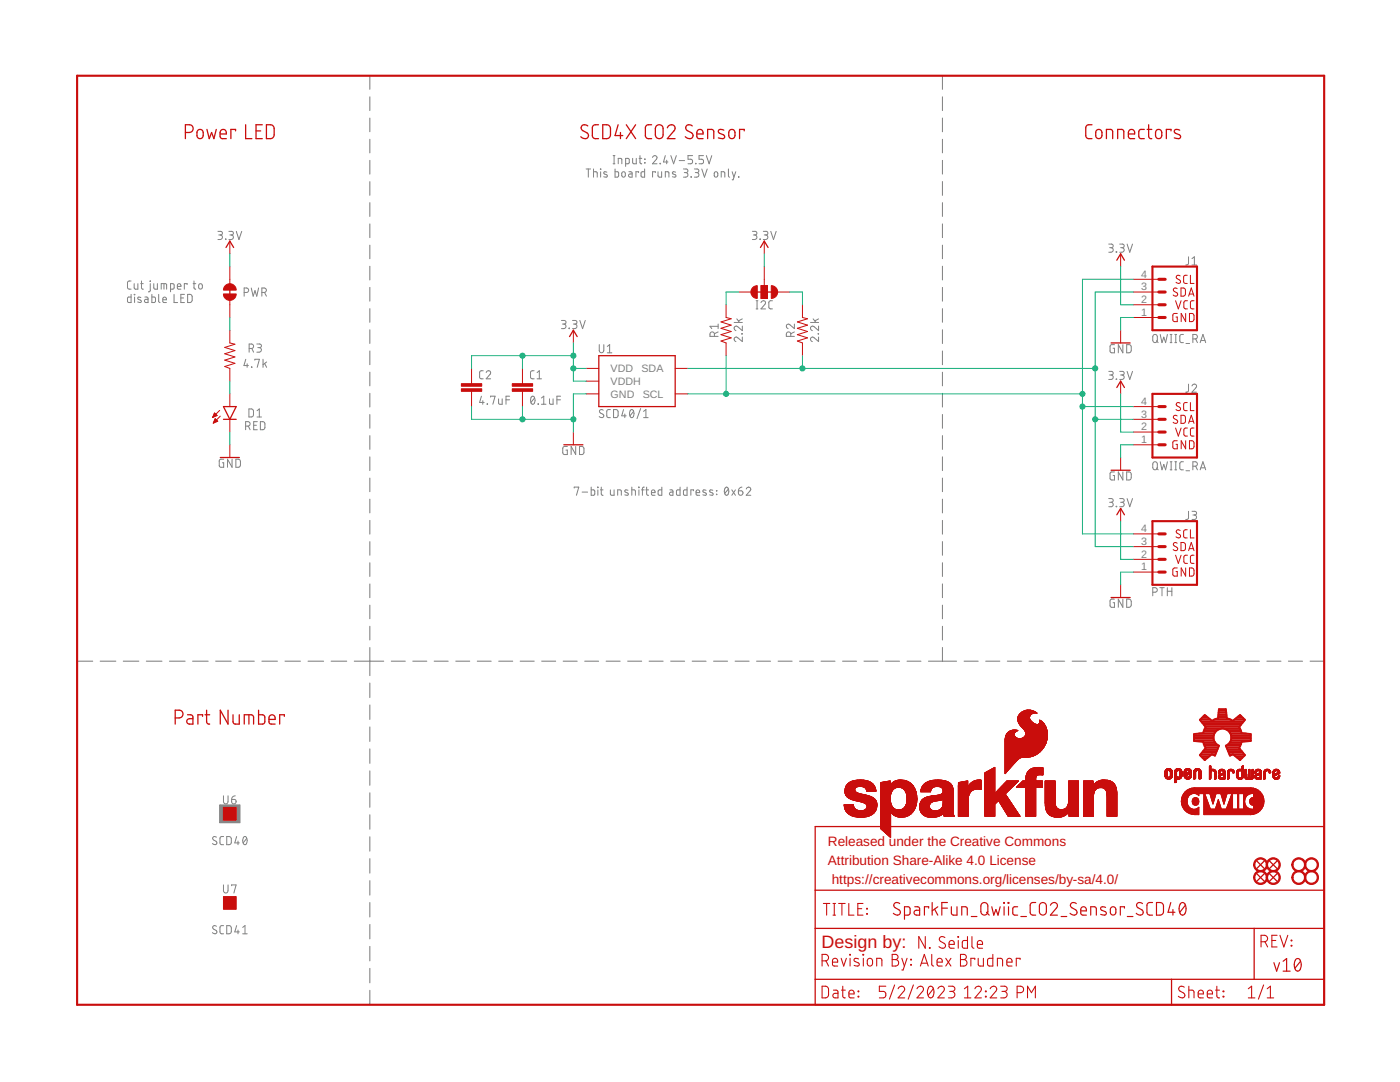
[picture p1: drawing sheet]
<svg xmlns="http://www.w3.org/2000/svg" width="279mm" height="216mm" viewBox="0 0 279 216" stroke-linecap="round" stroke-linejoin="round" font-family="sans-serif">
<defs><g id="words">
<text font-size="3.6" fill="#c90d0c" x="164" y="189.1">Design by:</text>
<g font-size="2.7" fill="#c90d0c">
<text x="165.2" y="168.7">Released under the Creative Commons</text>
<text x="165.2" y="172.6">Attribution Share-Alike 4.0 License</text>
<text x="166" y="176.4">https://creativecommons.org/licenses/by-sa/4.0/</text>
</g>
<g font-size="2.1" fill="#808080">
<text x="227.7" y="57.9">3</text>
<text x="227.7" y="55.4">4</text>
<text x="227.7" y="63">1</text>
<text x="227.7" y="60.5">2</text>
<text x="121.9" y="74.3">VDD</text>
<text x="121.9" y="76.8">VDDH</text>
<text x="128" y="74.3">SDA</text>
<text x="121.9" y="79.4">GND</text>
<text x="128.3" y="79.4">SCL</text>
<text x="227.7" y="83.3">3</text>
<text x="227.7" y="80.8">4</text>
<text x="227.7" y="88.4">1</text>
<text x="227.7" y="85.9">2</text>
<text x="227.7" y="106.2">4</text>
<text x="227.7" y="113.8">1</text>
<text x="227.7" y="111.3">2</text>
<text x="227.7" y="108.7">3</text>
</g>
</g></defs>
<g fill="none" stroke="#808080" stroke-width=".2">
<path d="M117 33.7h.9M117.4 33.7v1.6M118.4 34.3l.7 .1 .1 .9M118.4 33.7v1.6M119.8 33.7l.1 .1zM119.9 34.3v1M121.1 34.4l-.5-.1-.1 .2 .7 .5v.2l-.2 .1h-.5M122.4 32.7h.3M122.4 31.1h.3M122.6 31.1v1.6M122.7 33.7v1.6h.6l.2-.2-.1-.7-.1-.1h-.6M123.4 32.7v-1.1l.7 .1v1"/>
<path d="M124.2 34.4l.2-.1 .3 .1 .1 .6a.36 .36 0 0 1-.4 .3 .36 .36 0 0 1-.3-.3zM124.9 32.7h.5l.2-.2v-.6l-.2-.3h-.5v1.6M125.5 34.3h.5l.2 .2v.8h-.6l-.2-.2 .1-.3 .7-.1M126.3 31.6v.9l.2 .2h.5v-1.1M127.4 34.4v-.1h-.5v1M127.5 31.6h.6M127.7 31.1v1.4l.4 .2M128.7 33.7v1.6h-.6l-.2-.2 .1-.7 .1-.1h.6M128.7 31.7v.1zM128.7 32.4v.1zM130.2 31.4a.45 .45 0 0 1 .6-.3 .45 .45 0 0 1 .2 .7l-.8 .9h.9M130.8 34.4v-.1h-.6v1"/>
<path d="M131.3 34.3v.9l.3 .1h.4v-1M131.7 32.6l.1 .1zM132.8 35.3v-1l.7 .1v.9M132.8 31.1l-.4 1.2h.9M133.1 32v.7M133.9 31.1l.5 1.6 .6-1.6M134.8 34.4l-.5-.1-.1 .2 .7 .5v.2l-.2 .1h-.5M135.6 32h1M136.4 33.7h.5a.36 .36 0 0 1 .4 .4 .36 .36 0 0 1-.4 .3h-.3M136.8 34.4a.46 .46 0 0 1 .5 .5 .46 .46 0 0 1-.5 .4h-.4M137.9 35.3h.1zM138.2 31.1h-.9v.7h.6a.46 .46 0 0 1 .3 .4 .46 .46 0 0 1-.3 .5h-.6"/>
<path d="M138.6 33.7h.5a.36 .36 0 0 1 .4 .4 .36 .36 0 0 1-.4 .3h-.3M138.8 32.6l.1 .1zM139 34.4a.46 .46 0 0 1 .5 .5 .46 .46 0 0 1-.5 .4h-.4M140.1 33.7l.5 1.6 .5-1.6M140.4 31.1h-.9v.7h.5a.46 .46 0 0 1 .4 .4 .46 .46 0 0 1-.4 .5h-.5M141 31.1l.5 1.6 .5-1.6M142.6 34.4l.3-.1 .3 .1 .1 .6a.36 .36 0 0 1-.4 .3 .36 .36 0 0 1-.4-.3zM143.9 35.3v-1l.7 .1 .1 .9M145.4 33.7v1.4l.2 .2M146.1 34.3l.4 1M146.8 34.3l-.5 1.6h-.2M147.4 35.3h.1z"/>
<path d="M26.2 56.1h-.5l-.3 .3 .1 1.1 .2 .2h.5M26.2 58.7v1.7l-.6-.1-.2-.2 .1-.7 .1-.1h.6M26.8 56.6v.9l.3 .2h.4v-1.1M26.8 58.7l.1 .1zM26.9 59.3v1.1M28.1 56.6h.5M28.1 59.4l-.4-.1-.2 .2 .7 .5v.2l-.2 .2-.5-.1M28.2 56.1l.1 1.4 .3 .2M28.9 59.3h.5l.1 .2v.9l-.5-.1-.2-.2 .1-.3 .6-.1M30 56.1v.1zM30 56.6v1.4l-.2 .2h-.2M30.3 58.7v1.7l.6-.1 .1-.2v-.7l-.1-.1h-.6"/>
<path d="M30.7 56.6v.9l.3 .2h.4v-1.1M31.7 58.7v1.4l.2 .3M32.2 57.7v-1.1l1 .1 .1 1M32.5 59.8h.7a.38 .38 0 0 0-.2-.5 .38 .38 0 0 0-.5 .3l.1 .7 .6 .1M32.7 56.6v1.1M34 57.7h.6l.1-.2-.1-.9h-.6v1.6M34.7 58.7v1.7h.8M35.4 57.1h.7a.38 .38 0 0 0-.2-.5 .38 .38 0 0 0-.5 .4l.1 .6 .6 .1M36.1 59.5h.5M36.8 58.7h-.7v1.7h.7M37.3 56.8v-.2h-.5v1.1M37.4 58.7l.7 .1 .2 .2 .1 .9-.3 .4-.7 .1z"/>
<path d="M38.5 56.6h.6M38.7 56.1v1.4l.4 .2M39.8 56.7l.2-.1 .3 .1 .1 .6a.37 .37 0 0 1-.4 .4 .37 .37 0 0 1-.4-.4zM43.5 46.2h.5a.36 .36 0 0 1 .4 .3 .36 .36 0 0 1-.4 .4h-.3M43.9 46.9a.46 .46 0 0 1 .5 .4 .46 .46 0 0 1-.5 .5h-.4M45 47.7l.1 .1zM45.7 46.2h.5a.36 .36 0 0 1 .4 .3 .36 .36 0 0 1-.4 .4h-.3M46.1 46.9a.46 .46 0 0 1 .5 .4 .46 .46 0 0 1-.5 .5h-.4M47.2 46.2l.5 1.6 .5-1.6M48.7 58.4h.5a.44 .44 0 0 0 .4-.5 .44 .44 0 0 0-.4-.4h-.5v1.6M50.1 57.5l.4 1.6 .4-1.1 .3 1.1 .4-1.6M52.3 58.4h.4a.44 .44 0 0 0 .5-.5 .44 .44 0 0 0-.5-.4h-.4v1.6"/>
<path d="M52.8 58.4l.4 .7M150.2 46.2h.5a.36 .36 0 0 1 .4 .3 .36 .36 0 0 1-.4 .4h-.4M150.6 46.9a.46 .46 0 0 1 .5 .4 .46 .46 0 0 1-.5 .5h-.4M151.7 47.7v.1zM152.3 46.2h.6a.36 .36 0 0 1 .3 .3 .36 .36 0 0 1-.3 .4h-.4M152.8 46.9a.46 .46 0 0 1 .4 .4 .46 .46 0 0 1-.4 .5h-.5M153.8 46.2l.6 1.6 .5-1.6M221.3 48.7h.5a.36 .36 0 0 1 .4 .4 .36 .36 0 0 1-.4 .3h-.4M221.7 49.4a.46 .46 0 0 1 .5 .5 .46 .46 0 0 1-.5 .4h-.4M222.8 50.2l.1 .1zM223.5 48.7h.5a.36 .36 0 0 1 .4 .4 .36 .36 0 0 1-.4 .3h-.4M223.9 49.4a.46 .46 0 0 1 .5 .5 .46 .46 0 0 1-.5 .4h-.4"/>
<path d="M224.9 48.7l.6 1.6 .5-1.6M237.2 51.2v1.4l-.6 .3M237.9 52.9h.9M237.9 51.6l.5-.4v1.7M49 71.7l-.3 1.2h.9M49.3 72.6v.7M49.7 69.5h.5a.44 .44 0 0 0 .4-.4 .44 .44 0 0 0-.4-.5h-.5v1.7M50.2 73.2l.1 .1zM50.2 69.5l.4 .8M50.9 71.9v-.2h.9l-.5 1.6M51.3 68.6h.5a.36 .36 0 0 1 .4 .4 .36 .36 0 0 1-.4 .4h-.3M51.7 69.4a.46 .46 0 0 1 .5 .4 .46 .46 0 0 1-.5 .5h-.4"/>
<path d="M52.5 71.7v1.6M52.8 72.5l.4 .8M53.2 72.2l-.7 .6M96.1 79.1l-.4 1.2h.9M96.4 79.9v.8M96.4 74h-.5l-.2 .3v1.1l.2 .2h.5M97 74.3a.44 .44 0 0 1 .7-.3 .44 .44 0 0 1 .1 .7l-.8 .9h.9M97.9 79.2v-.1h.9l-.4 1.6M99.5 79.6v.9l.3 .2h.4v-1.1M101 79.8h.7M101.7 79.1h-.7v1.6M106.1 79.2l.2-.1a.93 .93 0 0 1 0 1.6 1.02 1.02 0 0 1-.2-1.5z"/>
<path d="M106.6 74h-.5l-.2 .3v1.1l.2 .2h.5M106.7 79.4l-.7 .9M107.2 75.6h.9M107.2 74.3l.4-.3v1.6M108.1 79.4l.4-.3v1.6M109.7 79.6v.9l.2 .2h.5v-1.1M111.1 79.8h.8M111.9 79.1h-.8v1.6M112.1 63.9h.5a.36 .36 0 0 1 .4 .4 .36 .36 0 0 1-.4 .4h-.4M112.5 64.7a.46 .46 0 0 1 .5 .4 .46 .46 0 0 1-.5 .5h-.4M113.6 65.5v.1zM114.3 63.9h.5a.36 .36 0 0 1 .3 .4 .36 .36 0 0 1-.3 .4h-.4"/>
<path d="M114.7 64.7a.46 .46 0 0 1 .4 .4 .46 .46 0 0 1-.4 .5h-.4M115.7 63.9l.6 1.7 .5-1.7M119.6 68.8v1.1a.46 .46 0 0 0 .4 .5 .46 .46 0 0 0 .5-.5v-1.1M121.2 70.4h.9M121.2 69.1l.5-.3v1.6M142.6 67.1v-.4a.44 .44 0 0 0-.5-.5 .44 .44 0 0 0-.4 .5v.4h1.6M143.3 66.2l-.7 .4M143.3 65.1h-1.6l.3 .5M143.3 64.7v.9M146.5 64.3h1.6M147 63.6l.6 .7M148 66.6l.1 .1z"/>
<path d="M148.1 67.2v1l-.9-.8a.44 .44 0 0 0-.7 .1 .44 .44 0 0 0 .4 .7M148.1 65.1v.9l-.9-.8a.45 .45 0 0 0-.7 .1 .45 .45 0 0 0 .4 .7M148.1 63.6l-.7 .4M150.9 61.6h.4M150.9 60h.4M151.1 60v1.6M151.9 60.4a.45 .45 0 0 1 .6-.4 .45 .45 0 0 1 .2 .7l-.8 .9h.9M154.2 60h-.5l-.3 .4 .1 1 .2 .2h.5M157.8 67.1v-.4a.44 .44 0 0 0-.4-.5 .44 .44 0 0 0-.5 .5v.4h1.6M158.5 64.7v.9l-.9-.8a.44 .44 0 0 0-.7 .1 .44 .44 0 0 0 .4 .7M158.5 66.2l-.7 .4M161.8 64.3h1.6"/>
<path d="M162.3 63.6l.5 .7M163.3 66.6l.1 .1zM163.4 67.2v1l-.9-.8a.44 .44 0 0 0-.7 .1 .44 .44 0 0 0 .3 .7M163.4 65.1v.9l-.9-.8a.45 .45 0 0 0-.7 .1 .45 .45 0 0 0 .3 .7M163.4 63.6l-.8 .4M221.3 74.1h.5a.36 .36 0 0 1 .4 .4 .36 .36 0 0 1-.4 .3h-.4M221.7 74.8a.44 .44 0 0 1 .5 .5 .44 .44 0 0 1-.5 .4h-.4M222.4 68.8h-.7l-.1 .2-.1 1 .2 .4h.7v-.9h-.3M222.8 75.6l.1 .1zM223.5 74.1h.5a.36 .36 0 0 1 .4 .4 .36 .36 0 0 1-.4 .3h-.4M223.9 74.8a.44 .44 0 0 1 .5 .5 .44 .44 0 0 1-.5 .4h-.4M224.1 68.8v1.6l-.9-1.6v1.6"/>
<path d="M224.9 68.8h.6l.2 .2 .1 .9-.3 .5h-.6zM224.9 74.1l.6 1.6 .5-1.6M230.2 66.9l.3-.2 .3 .2 .2 1a.46 .46 0 0 1-.5 .5 .46 .46 0 0 1-.4-.5zM230.8 68l.3 .4M231.5 66.7l.4 1.7 .4-1.1 .3 1.1 .4-1.7M233.5 68.4h.4M233.5 66.7h.4M233.7 66.7v1.7M234.5 68.4h.3M234.5 66.7h.3M234.7 66.7v1.7M236.2 66.7l-.5 .1-.2 .3v1l.2 .2 .5 .1"/>
<path d="M236.7 68.5h.7M237.2 76.6v1.4l-.6 .3M237.9 77a.45 .45 0 0 1 .6-.3 .45 .45 0 0 1 .2 .7l-.8 .9h.9M238.1 67.6h.4a.44 .44 0 0 0 .5-.4 .44 .44 0 0 0-.5-.5h-.4v1.7M238.6 67.6l.4 .8M239.5 68.4l.6-1.7 .5 1.7M239.7 67.9h.8M44.6 91.6l-.6 .1-.2 .1v1.1l.2 .3h.6v-.8h-.2M46.3 91.6v1.6l-.9-1.6v1.6M47.1 91.6l.6 .1 .2 .2 .1 .9-.3 .4h-.6zM49 85h.5a.44 .44 0 0 0 .4-.4 .44 .44 0 0 0-.4-.5h-.5v1.6M49.6 85l.3 .7"/>
<path d="M49.7 81.6h.6l.2 .3 .1 .9-.3 .4h-.6zM50.6 84.9h.6M51.3 83.2h.9M51.3 82l.5-.4v1.6M51.4 84.1h-.8v1.6h.8M52 84.1l.6 .1 .2 .2 .1 .9-.3 .4h-.6zM97.2 80.6l.1 .1zM107.4 80.6l.1 .1zM108.1 80.7h.9M113.2 89.1h-.7l-.1 .2-.1 1 .2 .4h.7v-.9h-.3M114.6 97.4v-.2h.9l-.5 1.6M114.9 89.1v1.6l-.9-1.6v1.6"/>
<path d="M115.7 89.1h.6l.2 .3v1l-.2 .3h-.6zM116.2 98.2h1.1M118 97.2v1.6h.6l.1-.2v-.7l-.2-.1-.5-.1M119.3 97.2l.1 .1zM119.3 97.7v1.1M119.8 97.7h.6M120 97.2v1.5l.4 .1M120.4 81.9a.41 .41 0 0 0-.6-.2 .41 .41 0 0 0-.1 .6l.6 .4a.38 .38 0 0 1 .1 .5 .38 .38 0 0 1-.5 .1l-.3-.2M121.8 97.7v1l.3 .1h.5v-1.1M121.8 81.7h-.5l-.2 .4v1l.2 .2h.5M122.4 81.7h.7l.2 .3 .1 .9-.3 .4h-.7zM123.3 98.8v-1.1l.7 .2v.9"/>
<path d="M124.4 81.7l-.3 1.3h.9M124.7 82.6v.7M125.3 97.8l-.4-.1-.2 .3 .7 .5v.2l-.2 .1-.5-.1M125.8 81.8l.3-.1a.95 .95 0 0 1 0 1.6 1 1 0 0 1-.3-1.5zM126.1 97.7l.7 .2v.9M126.1 97.2v1.6M126.4 82.1l-.7 .9M127.4 97.2l.2 .1zM127.5 97.7v1.1M127.8 81.5l-.7 2M128 97.7h.6M128.4 83.3h.9"/>
<path d="M128.4 82.1l.5-.4v1.6M128.6 97.2l-.4 .3v1.3M128.9 97.7h.5M129.1 97.2v1.5l.3 .1M130 98.3h.7a.38 .38 0 0 0-.2-.5 .38 .38 0 0 0-.5 .3l.1 .7h.6M132.1 97.2v1.6h-.7v-.9l.1-.1 .6-.1M133.7 97.7l.5 .1 .1 .2v.8h-.5l-.2-.2 .1-.3 .6-.1M135.7 97.2v1.6h-.6v-1l.6-.1M137.1 97.2v1.6h-.6l-.1-.9 .2-.1 .5-.1M138.4 97.9v-.2h-.5v1.1M138.9 98.3h.7a.38 .38 0 0 0-.2-.5 .38 .38 0 0 0-.5 .3l.1 .7h.6M140.9 97.8l-.4-.1-.2 .3 .6 .5 .1 .2-.2 .1-.5-.1"/>
<path d="M142.3 97.8l-.5-.1-.2 .3 .7 .5v.2l-.2 .1-.5-.1M143 97.9l.1 .1zM143 98.6l.1 .1zM144.8 97.3l.2-.1a.95 .95 0 0 1 0 1.6 1.02 1.02 0 0 1-.2-1.5zM145.4 97.6l-.8 .9M146 97.7l.8 1.1M146.8 97.7l-.8 1.1M147.4 97.9h.5a.45 .45 0 0 1 .4 .5 .45 .45 0 0 1-.5 .4 .45 .45 0 0 1-.4-.4zM148.1 97.2l-.4 .1-.3 .6M148.9 97.6a.44 .44 0 0 1 .7-.4 .44 .44 0 0 1 .1 .7l-.8 .9h.9M221.3 99.5h.5a.37 .37 0 0 1 .4 .4 .37 .37 0 0 1-.4 .3h-.4M222.4 94.2h-.7l-.1 .2-.1 1 .2 .4h.7v-.9h-.3"/>
<path d="M223.5 99.5h.5a.37 .37 0 0 1 .4 .4 .37 .37 0 0 1-.4 .3h-.4M224.1 94.2v1.6l-.9-1.6v1.6M224.9 94.2h.6l.2 .2 .1 .9-.3 .5h-.6zM224.9 99.5l.6 1.6 .5-1.6M230.2 92.3l.3-.2 .3 .2 .2 1a.46 .46 0 0 1-.5 .4 .46 .46 0 0 1-.4-.4zM230.8 93.4l.3 .3M231.5 92.1l.4 1.6 .4-1 .3 1 .4-1.6M233.5 93.7h.4M233.5 92.1h.4M233.7 92.1v1.6M234.5 93.7h.3M234.5 92.1h.3"/>
<path d="M234.7 92.1v1.6M236.2 92.1l-.5 .1-.2 .3v1l.2 .2h.5M236.7 93.9h.7M238.1 93h.4a.44 .44 0 0 0 .5-.4 .44 .44 0 0 0-.5-.5h-.4v1.6M238.6 93l.4 .7M239.5 93.7l.6-1.6 .5 1.6M239.7 93.3h.8M221.7 100.2a.44 .44 0 0 1 .5 .5 .44 .44 0 0 1-.5 .4h-.4M222.4 119.5h-.5l-.3 .3-.1 1 .2 .4h.7v-.9h-.3M222.8 101l.1 .1zM223.9 100.2a.44 .44 0 0 1 .5 .5 .44 .44 0 0 1-.5 .4h-.4M224.1 119.5v1.7l-.9-1.7v1.7"/>
<path d="M224.9 119.5l.6 .1 .2 .2 .1 .9-.3 .4-.6 .1zM230.1 118.2h.4a.46 .46 0 0 0 .5-.5 .46 .46 0 0 0-.5-.4h-.4v1.6M231.5 117.3h.8M231.9 117.3v1.6M233 117.3v1.6M233 118h.9M233.9 117.3v1.6M237.2 102v1.4l-.6 .3M237.9 102h.5a.37 .37 0 0 1 .4 .4 .37 .37 0 0 1-.4 .4h-.3M238.4 102.8a.44 .44 0 0 1 .4 .4 .44 .44 0 0 1-.4 .5h-.5M44.6 158.8v1.2a.46 .46 0 0 0 .5 .4 .46 .46 0 0 0 .4-.4v-1.2M46.2 159.5h.6a.45 .45 0 0 1 .3 .5 .45 .45 0 0 1-.4 .4 .45 .45 0 0 1-.5-.4z"/>
<path d="M46.9 158.8l-.5 .3-.2 .4M43.2 167h-.2a.38 .38 0 0 0-.5 .1 .38 .38 0 0 0 .1 .5l.5 .3a.41 .41 0 0 1 .1 .6 .41 .41 0 0 1-.7-.1l-.1-.1M44.6 176.6v1.1a.46 .46 0 0 0 .5 .5 .46 .46 0 0 0 .4-.5v-1.1M44.6 166.9h-.5l-.2 .4v1l.2 .2 .5 .1M45.3 166.9l.6 .1 .2 .2 .1 .9-.3 .4-.6 .1zM46.2 176.7v-.1h.9l-.4 1.6M47.2 166.9l-.3 1.3h.9M47.5 167.8v.8M48.6 167l.3-.1a.97 .97 0 0 1 0 1.7 1.02 1.02 0 0 1-.3-1.6zM49.3 167.3l-.8 .9M43.2 184.8a.41 .41 0 0 0-.6 0 .41 .41 0 0 0 0 .6l.5 .3a.41 .41 0 0 1 .1 .6 .41 .41 0 0 1-.7-.1l-.1-.1M44.6 184.7h-.5l-.2 .4v1l.2 .2h.5"/>
<path d="M45.3 184.7h.6l.2 .3 .1 .9-.3 .4h-.6zM47.2 184.7l-.3 1.2h.9M47.5 185.6v.7M48.4 186.3h.9M48.4 185.1l.5-.4v1.6"/>
</g>
<g fill="none" stroke="#808080" stroke-width=".21">
<path d="M73.8 15.1v2.7M73.8 19.3v2.8M188.1 15.1v2.7M188.1 19.3v2.8M73.8 23.6v2.7M73.8 27.8v2.7M73.8 32v2.7M73.8 36.2v2.8M188.1 23.6v2.7M188.1 27.8v2.7M188.1 32v2.7M188.1 36.2v2.8"/>
<path d="M73.8 40.4v2.8M73.8 44.7v2.7M73.8 48.9v2.7M73.8 53.1v2.8M73.8 57.4v2.7M188.1 40.4v2.8M188.1 44.7v2.7M188.1 48.9v2.7M188.1 53.1v2.8M188.1 57.4v2.7M73.8 61.6v2.7M73.8 65.8v2.7"/>
<path d="M73.8 70v2.8M73.8 74.3v2.7M73.8 78.5v2.7M188.1 61.6v2.7M188.1 65.8v2.7M188.1 70v2.8M188.1 74.3v2.7M188.1 78.5v2.7M73.8 82.7v2.7M73.8 86.9v2.8M73.8 91.2v2.7M73.8 95.4v2.7"/>
<path d="M73.8 99.6v2.7M188.1 82.7v2.7M188.1 86.9v2.8M188.1 91.2v2.7M188.1 95.4v2.7M188.1 99.6v2.7M73.8 103.8v2.8M73.8 108.1v2.7M73.8 112.3v2.7M73.8 116.5v2.8M188.1 103.8v2.8M188.1 108.1v2.7"/>
<path d="M188.1 112.3v2.7M188.1 116.5v2.8M15.4 131.9h3.1M20 131.9h3.1M24.6 131.9h3.1M29.2 131.9h3.1M33.8 131.9h3.1M38.4 131.9h3.2M43 131.9h3.1M47.6 131.9h3.2M52.3 131.9h3.1M56.9 131.9h3.1"/>
<path d="M61.5 131.9h3.1M66.1 131.9h3.1M70.7 131.9h5.9M73.8 120.8v2.7M73.8 125v2.7M73.8 129.2v5.6M73.8 136.3v2.9M78.1 131.9h2.8M82.4 131.9h2.8M86.7 131.9h2.8M91 131.9h2.7M95.2 131.9h2.8"/>
<path d="M99.5 131.9h2.8M103.8 131.9h2.8M108.1 131.9h2.8M112.4 131.9h2.8M116.7 131.9h2.8M121 131.9h2.8M125.3 131.9h2.8M129.5 131.9h2.8M133.8 131.9h2.8M138.1 131.9h2.8M142.4 131.9h2.8M146.7 131.9h2.8"/>
<path d="M151 131.9h2.8M155.3 131.9h2.8M159.6 131.9h2.7M163.9 131.9h2.7M168.1 131.9h2.8M172.4 131.9h2.8M176.7 131.9h2.8M181 131.9h2.8M185.3 131.9h5.6M188.1 120.8v2.7M188.1 125v2.7M188.1 129.2v2.7"/>
<path d="M192.4 131.9h2.8M196.7 131.9h2.8M201 131.9h2.9M205.4 131.9h2.8M209.7 131.9h2.8M214 131.9h2.8M218.3 131.9h2.8M222.6 131.9h2.8M226.9 131.9h2.8M231.2 131.9h2.9M235.6 131.9h2.8M239.9 131.9h2.8"/>
<path d="M244.2 131.9h2.8M248.5 131.9h2.8M252.8 131.9h2.9M257.1 131.9h2.8M261.5 131.9h2.8M73.8 140.7v2.9M73.8 145.1v2.8M73.8 149.4v2.9M73.8 153.8v2.9M73.8 158.2v2.9M73.8 162.6v2.9M73.8 167v2.8"/>
<path d="M73.8 171.3v2.9M73.8 175.7v2.9M73.8 180.1v2.9M73.8 184.5v2.8M73.8 188.8v2.9M73.8 193.2v2.9M73.8 197.6v2.9"/>
</g>
<path d="M43.8 160.6h4.1v3.6h-4.1z" fill="#808080" stroke="#808080" stroke-width=".2"/>
<g fill="none" stroke="#c90d0c" stroke-width=".25">
<path d="M37 26.4a1.45 1.45 0 0 0 1.4-.2 .77 .77 0 0 0 .1-.9 .77 .77 0 0 0-.7-.4h-.8v2.8M39.6 25.9l.3-.1 .4 .1a1.29 1.29 0 0 1 0 1.7h-.6l-.4-.4v-1zM41.3 25.8l.5 1.9 .4-1.3 .5 1.3 .5-1.9M43.9 26.7h1.3a.65 .65 0 0 0-.5-.9 .65 .65 0 0 0-.8 .6v.8l.2 .3 1.1 .2M47 26.1v-.3h-.9v1.9M49 24.9v2.8h1.3M51.1 26.1h.9M52.3 24.9h-1.2v2.8h1.2M53.2 24.9a1.41 1.41 0 0 1 1.3 .2l.2 .6v1.4l-.2 .4a1.41 1.41 0 0 1-1.3 .2zM117.3 25.1a.71 .71 0 0 0-1-.2 .71 .71 0 0 0-.2 1l1 .6a.67 .67 0 0 1 .2 1 .67 .67 0 0 1-1 .1l-.4-.3M119.4 24.9l-.9 .1-.3 .5 .1 1.9 .3 .2 .8 .1M120.3 24.9a1.41 1.41 0 0 1 1.3 .2l.2 .6v1.4l-.2 .4a1.41 1.41 0 0 1-1.3 .2z"/>
<path d="M123.4 24.9l-.7 2.2h1.6M123.8 26.4v1.3M125 24.9l1.9 2.8M126.9 24.9l-1.9 2.8M130 24.9h-.8l-.3 .2-.1 .4v1.7l.4 .4 .8 .1M131.1 25.1a.77 .77 0 0 1 .8-.1 .77 .77 0 0 1 .4 .7v1.2a.77 .77 0 0 1-.7 .8 .77 .77 0 0 1-.8-.8v-1.2zM133.2 25.5a.76 .76 0 0 1 1.1-.6 .76 .76 0 0 1 .2 1.2l-1.3 1.6h1.5M138.2 25.1a.69 .69 0 0 0-1.1-.1 .69 .69 0 0 0 .1 1.1l.8 .4a.68 .68 0 0 1 .2 1 .68 .68 0 0 1-1 .1l-.4-.3M139.1 26.7h1.2a.65 .65 0 0 0-.4-.9 .65 .65 0 0 0-.8 .6v.8l.1 .3 1.1 .2M141.2 27.7v-1.9h1l.2 .3 .1 1.6M144.5 26l-.9-.2-.3 .4 .3 .4 .9 .4 .1 .3-.1 .3a1.12 1.12 0 0 1-1.1-.1M145.7 25.9l.4-.1 .3 .1a1.29 1.29 0 0 1 0 1.7l-.3 .1-.4-.1a1.29 1.29 0 0 1 0-1.7z"/>
<path d="M148.5 26.1v-.3h-.9v1.9M217.9 24.9h-.8l-.3 .2-.1 .4v1.7l.4 .4 .8 .1M218.8 26.1a.63 .63 0 0 1 .7-.3 .63 .63 0 0 1 .4 .6 1.05 1.05 0 0 1-.3 1.2h-.5l-.3-.2-.1-.3zM220.8 27.7v-1.9l1.1 .2 .2 .3v1.4M223.1 27.7v-1.9h.9l.3 .3v1.6M225.2 26.7h1.2a.65 .65 0 0 0-.4-.9 .65 .65 0 0 0-.8 .6v.8l.1 .3 1.1 .2M228.4 25.8h-.8l-.3 .5v.9l.1 .3 1 .2M228.9 25.8h1M229.2 24.9l.1 2.5 .2 .2 .4 .1M230.9 25.9l.3-.1 .4 .1a1.29 1.29 0 0 1 0 1.7l-.4 .1-.3-.1a1.29 1.29 0 0 1 0-1.7zM233.7 26.1v-.3h-.9v1.9M235.4 26l-.8-.2-.3 .4 .3 .4 .9 .4 .1 .3-.1 .3a1.16 1.16 0 0 1-1.1-.1"/>
<path d="M45.1 49.4l.8-1.3 .7 1.3M45.9 57.3v1.7M150.7 58.3h3.9M151.8 49.4l.7-1.3 .8 1.3M222.9 51.9l.7-1.2 .8 1.2M113.7 67.2l.7-1.3 .8 1.3M119.5 71h15.2v10.1h-15.2zM221.7 68.4h3.9M222.9 77.3l.7-1.2 .8 1.2M44 91.3h3.8M44.6 81.1h2.5l-1.2 2.6zM44.6 83.7h2.5"/>
<path d="M112.5 88.8h3.8M221.7 93.8h3.9M221.7 119.2h3.9M222.9 102.7l.7-1.2 .8 1.2M35 143.3a1.45 1.45 0 0 0 1.3-.3 .77 .77 0 0 0 .2-.8 .77 .77 0 0 0-.7-.5h-.8v2.8M37.4 142.6l.8 .1 .3 .2v1.6h-.7a.54 .54 0 0 1-.5-.6 .54 .54 0 0 1 .5-.5h.7M40.4 142.9v-.3h-.9v1.9M40.9 142.6h.9M41.2 141.7v2.3l.2 .4 .4 .1M45.5 141.7v2.8l-1.5-2.8v2.8M46.5 142.6v1.6l.5 .3h.8v-1.9M48.7 144.5v-1.9h1.4l.4 .2 .1 .3v1.4"/>
<path d="M49.7 142.6v1.9M51.6 141.7v2.8h1l.3-.5-.1-1.1-.4-.3h-.8M53.7 143.6h1.2a.64 .64 0 0 0-.4-.9 .64 .64 0 0 0-.8 .6l.1 1.1 1.1 .1M56.7 142.9v-.3h-.9v1.9M162.7 164.9h101.6v35.6h-101.6zM162.7 177.6h101.6M250.8 171.8l1.5 1.5M250.8 174.3l1.5 1.6M252.3 174.3l-1.5 1.6M252.3 171.8l-1.5 1.5M253.3 171.8l1.6 1.5M253.3 174.3l1.6 1.6"/>
<path d="M254.9 171.8l-1.6 1.5M254.9 174.3l-1.6 1.6M162.7 185.3h101.6M162.7 195.4h101.6M233.8 195.4v5.1M250.3 185.3v10.1"/>
</g>
<path d="M15.4 15.1h248.9v185.4h-248.9zM230 53.2h8.9v12.7h-8.9zM230 78.6h8.9v12.7h-8.9zM230 104h8.9v12.7h-8.9z" fill="none" stroke="#c90d0c" stroke-width=".42"/>
<g fill="none" stroke="#c90d0c" stroke-width=".21">
<path d="M164.1 196.8h.8l.4 .4v1.5l-.4 .4h-.8zM164.1 191.7h.6a.65 .65 0 0 0 .7-.6 .65 .65 0 0 0-.7-.7h-.6v2.4M164.3 180.3h1.3M164.8 191.7l.6 1.1M165 180.3v2.3M166.1 192h1.1a.54 .54 0 0 0-.4-.8 .54 .54 0 0 0-.7 .5l.1 1 1 .1M166.2 180.3h.6M166.2 182.6h.6M166.3 197.6h.7l.2 .2v1.3h-.5a.46 .46 0 0 1-.5-.4 .46 .46 0 0 1 .5-.5h.5M166.5 180.3v2.3M167.4 180.3h1.3M167.9 191.2l.5 1.6 .5-1.6"/>
<path d="M167.9 197.6h.8M168 180.3v2.3M168.2 196.8v2.1l.5 .2M169.4 180.3v2.3h1M169.4 198.3h1.1a.54 .54 0 0 0-.4-.7 .54 .54 0 0 0-.7 .5l.1 .9 1 .1M169.6 190.4l.1 .2zM169.7 191.2v1.6M171.2 181.3h.8M171.3 197.8l.1 .1zM171.3 198.8l.1 .1zM171.3 191.3l-.7-.1-.2 .4 1 .6v.4a.85 .85 0 0 1-.9 0M172.2 190.4l.2 .2z"/>
<path d="M172.2 180.3h-1v2.3h1M172.3 191.2v1.6M173 181.3l.1 .1zM173 182.3l.1 .1zM173.2 191.4l.3-.2 .5 .2 .1 .9a.53 .53 0 0 1-.5 .5 .53 .53 0 0 1-.5-.5zM175 192.8v-1.6l.9 .1 .1 1.5M176.8 196.8h-1.3v1h.8a.66 .66 0 0 1 .5 .7 .66 .66 0 0 1-.5 .6h-.8M178.1 190.4h.6a.52 .52 0 0 1 .5 .6 .52 .52 0 0 1-.5 .5 .65 .65 0 0 1 .6 .6 .65 .65 0 0 1-.6 .7h-.6zM178.1 191.5h.6M178.5 196.5l-1 2.9M179.2 197.3a.64 .64 0 0 1 1-.5 .64 .64 0 0 1 .1 1l-1.1 1.3h1.4M180 191.2l.5 1.6"/>
<path d="M181 191.2l-.8 2.3h-.2M181.8 191.4l.1 .1zM181.8 192.4l.1 .2zM182.3 196.5l-1 2.9M183 197.3a.64 .64 0 0 1 .9-.5 .64 .64 0 0 1 .2 1l-1.1 1.3h1.3M183.7 192.8l.8-2.4 .8 2.4M183.9 192.2h1.1M184.7 186.9v2.3l-1.3-2.3v2.3M185.4 197a.55 .55 0 0 1 .6-.2 .55 .55 0 0 1 .3 .6 1.32 1.32 0 0 1-.6 1.7 1.44 1.44 0 0 1-.3-2.1zM185.5 189.1l.1 .1zM185.9 190.4l.1 2.1 .3 .3M186.3 197.3l-1.1 1.3"/>
<path d="M187 192h1a.54 .54 0 0 0-.3-.8 .54 .54 0 0 0-.7 .5l.1 1 .9 .1M187.2 197.3a.64 .64 0 0 1 .9-.5 .64 .64 0 0 1 .2 1l-1.1 1.3h1.3M188.6 187.1a.58 .58 0 0 0-.9-.1 .58 .58 0 0 0 0 .9l.7 .3a.58 .58 0 0 1 .1 .9 .58 .58 0 0 1-.9 0l-.2-.2M188.7 191.2l1.1 1.6M189.3 196.8h.8a.52 .52 0 0 1 .5 .5 .52 .52 0 0 1-.5 .5h-.6M189.4 188.4h1a.55 .55 0 0 0-.3-.7 .55 .55 0 0 0-.7 .5l.1 .9 .9 .1M189.8 191.2l-1.1 1.6M189.9 197.8a.65 .65 0 0 1 .7 .7 .65 .65 0 0 1-.7 .6h-.6M191.2 186.9l.1 .1zM191.2 187.7v1.5M191.7 190.4h.6a.52 .52 0 0 1 .6 .6 .52 .52 0 0 1-.6 .5 .65 .65 0 0 1 .7 .6 .65 .65 0 0 1-.7 .7h-.6zM191.7 191.5h.6"/>
<path d="M192.5 199.1h1.3M192.5 197.3l.6-.5v2.3M193.1 186.9v2.3h-.8l-.2-.2v-1.1l.2-.2h.8M194 186.9v1.9l.1 .3 .3 .1M194.5 191.5v-.3h-.7v1.6M194.6 197.3a.64 .64 0 0 1 .9-.5 .64 .64 0 0 1 .2 1l-1.1 1.3h1.3M195.1 188.4h1a.55 .55 0 0 0-.4-.7 .55 .55 0 0 0-.6 .5l.1 .9 .9 .1M195.2 191.2v1.3l.4 .3h.7v-1.6M196.7 198.8l.1 .1zM196.7 197.8l.1 .1zM197.6 197.3a.64 .64 0 0 1 .9-.5 .64 .64 0 0 1 .2 1l-1.1 1.3h1.3M198.1 190.4v2.4l-.8-.1-.2-.3v-.9l.2-.3h.8"/>
<path d="M199.1 192.8v-1.6l.9 .1 .1 .3v1.2M199.7 196.8h.8a.52 .52 0 0 1 .5 .5 .52 .52 0 0 1-.5 .5h-.5M200.4 197.8a.65 .65 0 0 1 .6 .7 .65 .65 0 0 1-.6 .6h-.7M200.9 192h1.1a.54 .54 0 0 0-.4-.8 .54 .54 0 0 0-.7 .5l.1 1 1 .1M203 198.1h.6a.65 .65 0 0 0 .7-.7 .65 .65 0 0 0-.7-.6h-.6v2.3M203.6 191.5v-.3h-.8v1.6M205.1 199.1v-2.3l.7 1.3 .8-1.3v2.3M236.3 197a.58 .58 0 0 0-.8-.1 .58 .58 0 0 0 0 .9l.7 .3a.58 .58 0 0 1 .1 .9 .58 .58 0 0 1-.9 0l-.2-.2M237.3 197.6l.9 .1 .1 .3v1.1M237.3 196.8v2.3M239.1 198.3h1.1a.54 .54 0 0 0-.4-.7 .54 .54 0 0 0-.7 .5l.1 .9 1 .1M240.9 198.3h1.1a.54 .54 0 0 0-.4-.7 .54 .54 0 0 0-.7 .5l.1 .9 1 .1"/>
<path d="M242.6 197.6h.8M242.8 196.8v1.9l.3 .4h.3M244.1 198.8l.1 .1zM244.1 197.8l.1 .1zM249.1 199.1h1.3M249.1 197.3l.7-.5v2.3M251.7 187.9h.6a.65 .65 0 0 0 .7-.6 .65 .65 0 0 0-.7-.7h-.6v2.4M252.2 196.5l-1.1 2.9M252.5 187.9l.5 1.1M252.9 199.1h1.3M252.9 197.3l.6-.5v2.3M253.8 187.7h.8"/>
<path d="M254.9 186.6h-1.1v2.4h1.1M255.4 186.6l.8 2.4 .8-2.4M257.7 187.6l.1 .1zM257.7 188.6l.1 .2z"/>
</g>
<g fill="none" stroke="#c90d0c" stroke-width=".23">
<path d="M179.6 180.3a.62 .62 0 0 0-1-.1 .62 .62 0 0 0 0 .9l.8 .4a.64 .64 0 0 1 .1 1 .64 .64 0 0 1-1-.1l-.2-.2M180.5 182.6h.7l.4-.2v-1.1l-.1-.3-1-.1v2.5M182.6 180.9l.7 .1 .2 .3v1.3h-.6a.49 .49 0 0 1-.5-.5 .49 .49 0 0 1 .5-.5h.6M185.3 181.2v-.3h-.8v1.7M186 180.1v2.5M186.5 181.4l.7 1.2M187.2 180.9l-1.2 .9M188 181.2h1.1M189.1 180.1h-1.1v2.5M189.9 180.9v1.5l.4 .2h.7v-1.7M191.9 182.6v-1.7l1 .1 .1 1.6M193.8 182.9h1.2"/>
<path d="M195.9 180.4a.7 .7 0 0 1 .8-.3 .7 .7 0 0 1 .4 .7v1.1a.7 .7 0 0 1-.7 .7 .7 .7 0 0 1-.7-.7zM196.9 182l.5 .6M197.9 180.9l.4 1.7 .5-1.1 .4 1.1 .4-1.7M200.3 180.1l.1 .1zM200.4 180.9v1.7M201.2 180.1h.1v.1h-.1zM201.3 180.9v1.7M203.1 180.9l-.7 .1-.3 .3 .1 1.2 .9 .1M203.7 182.9h1.2M206.7 180.1h-.7l-.4 .5v1.6l.4 .4h.7M207.7 180.2l.4-.1 .6 .3 .1 1.5a.7 .7 0 0 1-.7 .7 .7 .7 0 0 1-.7-.7l.1-1.3zM209.6 180.6a.69 .69 0 0 1 1-.5 .69 .69 0 0 1 .2 1.1l-1.2 1.4h1.4"/>
<path d="M211.8 182.9h1.1M214.8 180.3a.62 .62 0 0 0-.9-.1 .62 .62 0 0 0 0 .9l.8 .4a.64 .64 0 0 1 0 1 .64 .64 0 0 1-1-.1l-.1-.2M215.7 181.8h1.1a.59 .59 0 0 0-.4-.9 .59 .59 0 0 0-.7 .6l.1 1 1 .1M217.7 182.6v-1.7l1 .1 .1 .3v1.3M220.6 181.1l-.7-.1-.3 .3 .3 .3 .8 .4 .1 .2-.1 .3a.92 .92 0 0 1-1 0M221.7 181.1l.5-.2a.97 .97 0 0 1 .2 1.6l-.4 .1-.4-.4zM224.4 181.2v-.3h-.8v1.7M225 182.9h1.1M228 180.3a.62 .62 0 0 0-.9-.1 .62 .62 0 0 0 0 .9l.8 .4a.6 .6 0 0 1 .1 .9 .6 .6 0 0 1-.9 .1l-.3-.3M230 180.1h-.7l-.4 .5v1.6l.4 .4h.7M230.8 180.1h.9l.5 .5v1.5l-.5 .5h-.9zM233.7 180.1l-.6 1.9h1.4"/>
<path d="M234.1 181.5v1.1M235.6 180.3a.59 .59 0 0 1 .7-.2 .59 .59 0 0 1 .3 .6 1.43 1.43 0 0 1-.6 1.9 1.52 1.52 0 0 1-.4-2.3zM236.6 180.6l-1.1 1.4M254.2 192.1l.6 1.7 .6-1.7M256.1 191.8l.7-.5v2.5M256.1 193.8h1.4M258.6 191.5a.58 .58 0 0 1 .6-.2 .58 .58 0 0 1 .4 .6 1.47 1.47 0 0 1-.6 1.9 1.54 1.54 0 0 1-.4-2.3zM259.5 191.8l-1.1 1.4"/>
</g>
<g fill="#c90d0c" stroke="#c90d0c" stroke-width=".2">
<path d="M253.1 171.6a1.4 1.4 0 0 1 2.2 .2 1.4 1.4 0 0 1-.8 2.1 1.4 1.4 0 0 1-1.8-1.3h.3a1.15 1.15 0 0 1 1.6-1.1 1.15 1.15 0 0 1 .3 1.9 1.15 1.15 0 0 1-1.9-.6v-.2h-.3z" fill-rule="evenodd"/>
<path d="M253.1 174.1a1.4 1.4 0 0 1 2.2 .3 1.4 1.4 0 0 1-.8 2.1 1.4 1.4 0 0 1-1.8-1.4h.3a1.15 1.15 0 0 1 1.6-1.1 1.15 1.15 0 0 1 .3 1.9 1.15 1.15 0 0 1-1.9-.5v-.3h-.3z" fill-rule="evenodd"/>
<path d="M250.5 174.1a1.4 1.4 0 0 1 2.3 .3 1.4 1.4 0 0 1-.9 2.1 1.4 1.4 0 0 1-1.7-1.4h.2a1.15 1.15 0 0 1 1.6-1.1 1.15 1.15 0 0 1 .3 1.9 1.15 1.15 0 0 1-1.8-.5l-.1-.3h-.2z" fill-rule="evenodd"/>
<path d="M250.5 171.6a1.4 1.4 0 0 1 2.3 .2 1.4 1.4 0 0 1-.9 2.1 1.4 1.4 0 0 1-1.7-1.3h.2a1.15 1.15 0 0 1 1.6-1.1 1.15 1.15 0 0 1 .3 1.9 1.15 1.15 0 0 1-1.8-.6l-.1-.2h-.2z" fill-rule="evenodd"/>
<path d="M260.7 171.6a1.4 1.4 0 0 1 2.2 .2 1.4 1.4 0 0 1-.8 2.1 1.4 1.4 0 0 1-1.8-1.3h.3a1.15 1.15 0 0 1 1.6-1.1 1.15 1.15 0 0 1 .3 1.9 1.15 1.15 0 0 1-1.9-.6v-.2h-.3z" fill-rule="evenodd"/>
<path d="M260.7 174.1a1.4 1.4 0 0 1 2.2 .3 1.4 1.4 0 0 1-.8 2.1 1.4 1.4 0 0 1-1.8-1.4h.3a1.15 1.15 0 0 1 1.6-1.1 1.15 1.15 0 0 1 .3 1.9 1.15 1.15 0 0 1-1.9-.5v-.3h-.3z" fill-rule="evenodd"/>
<path d="M258.2 174.1a1.4 1.4 0 0 1 2.2 .3 1.4 1.4 0 0 1-.8 2.1 1.4 1.4 0 0 1-1.8-1.4h.2a1.15 1.15 0 0 1 1.7-1.1 1.15 1.15 0 0 1 .2 1.9 1.15 1.15 0 0 1-1.8-.5l-.1-.3h-.2z" fill-rule="evenodd"/>
<path d="M258.2 171.6a1.4 1.4 0 0 1 2.2 .2 1.4 1.4 0 0 1-.8 2.1 1.4 1.4 0 0 1-1.8-1.3h.2a1.15 1.15 0 0 1 1.7-1.1 1.15 1.15 0 0 1 .2 1.9 1.15 1.15 0 0 1-1.8-.6l-.1-.2h-.2z" fill-rule="evenodd"/>
<path d="M45 57l.4-.3 .5-.1v1.3h-1.3l.1-.4z" fill-rule="evenodd"/>
<path d="M45.9 56.6a1.3 1.3 0 0 1 1.2 1.3h-1.2z" fill-rule="evenodd"/>
<path d="M44.6 58.7h2.5a1.27 1.27 0 0 1-1.2 1.2 1.27 1.27 0 0 1-1.3-1.2z" fill-rule="evenodd"/>
<path d="M150.2 57.4l.5-.3 .4-.1v2.5a1.27 1.27 0 0 1-1.1-.7 1.27 1.27 0 0 1 .2-1.4z" fill-rule="evenodd"/>
<path d="M153.9 57a1.26 1.26 0 0 1 1.3 1.3h-1.3z" fill-rule="evenodd"/>
<path d="M153.9 58.3h1.3a1.23 1.23 0 0 1-1.3 1.2z" fill-rule="evenodd"/>
</g>
<g fill="none" stroke="#c90d0c" stroke-width=".2">
<path d="M45.9 48.1v2.6M45.9 53.2v3.4M45.9 59.9v3.5M147.4 58.3h2.6M151.9 57h1.3v2.5h-1.3zM152.5 48.1v2.6M152.5 53.2v3.8M155.1 58.3h2.5M223.6 50.7v2.5M226.2 58.3h5.1M226.2 55.7h5.1M234.9 57.6a.41 .41 0 0 0-.5-.1 .41 .41 0 0 0-.1 .6l.5 .3a.37 .37 0 0 1 .2 .5 .37 .37 0 0 1-.5 .2l-.4-.2"/>
<path d="M235.5 55.1a.42 .42 0 0 0-.6-.2 .42 .42 0 0 0-.1 .6l.6 .4a.4 .4 0 0 1 .1 .6 .4 .4 0 0 1-.6 0l-.2-.2M235.7 57.5h.6l.3 .2v1.1l-.3 .3h-.6zM236.9 54.9h-.5l-.2 .4v1l.2 .2 .5 .1M237.2 59.1l.5-1.6 .6 1.6M237.3 58.7h.9M237.6 54.9v1.7h.7M45.9 65.9v2.5l1 .3-2 .6 2 .7-2 .6 2 .6-2 .7 2 .6-2 .6 1 .4v2.6M45.9 78.6v2.5M94.1 73.5v3.1M94.1 78.1v3M104.3 73.5v3.1M104.3 78.1v3"/>
<path d="M114.4 65.9v2.5M117 73.5h2.5M117 78.6h2.5M117 76.1h2.5M134.7 73.5h2.6M134.7 78.6h2.6M144.9 60.8v2.6l1 .2-2 .6 2 .7-2 .6 2 .6-2 .7 2 .6-2 .7 1 .3v2.6M160.1 60.8v2.6l1.1 .2-2.1 .6 2.1 .7-2.1 .6 2.1 .6-2.1 .7 2.1 .6-2.1 .7 1 .3v2.6M223.6 65.9v2.5M223.6 76.1v2.5M226.2 63.4h5.1M226.2 60.8h5.1"/>
<path d="M234.6 60l.6 1.6 .5-1.6M234.9 62.5l-.6 .1-.2 .2v1l.2 .3 .6 .1v-.9h-.2M236.6 62.5v1.7l-.9-1.7v1.7M237 60h-.5l-.2 .4 .1 1.1 .6 .1M237.4 62.5l.6 .1 .3 .2v.9l-.3 .4-.6 .1zM238.3 60h-.5l-.2 .4v1l.2 .2h.5M42.5 83.2h.1M42.5 83.1h.3M42.6 83h.5M42.6 82.9h.7M42.6 84.3h.2M42.7 84.2h.4"/>
<path d="M42.7 82.8h.5M42.7 82.6h.4M42.7 84.1h.7M42.8 82.5h.1M42.8 84h.6M42.8 82.4l.5 .5-.9 .4zM42.8 83.8h.4M42.9 83.7h.2M42.9 83.6h.1M42.9 83.5l.6 .6-.9 .3zM43.8 81.9l-1.4 1.4M44 83l-1.4 1.4"/>
<path d="M45.9 83.7v2.5M45.9 88.8v2.5M114.4 86.2v2.6M223.6 91.3v2.5M226.2 88.8h5.1M226.2 86.2h5.1M226.2 83.7h5.1M226.2 81.1h5.1M234.6 85.4l.6 1.6 .5-1.6M234.9 83a.41 .41 0 0 0-.5-.1 .41 .41 0 0 0-.1 .6l.5 .3a.38 .38 0 0 1 .2 .5 .38 .38 0 0 1-.5 .2l-.4-.2M234.9 87.9l-.6 .1-.2 .2v1l.2 .3 .6 .1v-.9h-.2M235.5 80.5a.42 .42 0 0 0-.6-.2 .42 .42 0 0 0-.1 .6l.6 .4a.41 .41 0 0 1 .1 .6 .41 .41 0 0 1-.6 0l-.2-.2"/>
<path d="M235.7 82.9h.6l.3 .2v1.1l-.3 .3h-.6zM236.6 87.9v1.7l-.9-1.7v1.7M236.9 80.3h-.5l-.2 .4v1l.2 .2h.5M237 85.4h-.5l-.2 .4v1l.2 .2h.5M237.2 84.5l.5-1.6 .6 1.6M237.3 84.1h.9M237.4 87.9l.6 .1 .3 .2v.9l-.3 .4-.6 .1zM237.6 80.3v1.6h.7M238.3 85.4h-.5l-.2 .4v1l.2 .2h.5M223.6 101.5v2.5M223.6 116.7v2.5M226.2 114.2h5.1"/>
<path d="M226.2 111.6h5.1M226.2 109.1h5.1M226.2 106.5h5.1M234.6 110.8l.6 1.6 .5-1.6M234.9 108.4a.41 .41 0 0 0-.5-.1 .41 .41 0 0 0-.1 .6l.5 .3a.38 .38 0 0 1 .2 .5 .38 .38 0 0 1-.5 .2l-.4-.2M234.9 113.3h-.5l-.3 .3v1l.2 .3 .6 .1v-1h-.2M235.5 105.9a.42 .42 0 0 0-.6-.2 .42 .42 0 0 0-.1 .6l.6 .4a.4 .4 0 0 1 .1 .6 .4 .4 0 0 1-.6-.1l-.2-.1M235.7 108.2l.6 .1 .3 .2v1.1l-.3 .3h-.6zM236.6 113.3v1.7l-.9-1.7v1.7M236.9 105.7h-.5l-.2 .4v1l.2 .2h.5M237 110.8h-.5l-.2 .3v1.1l.2 .2h.5M237.2 109.9l.5-1.7 .6 1.7"/>
<path d="M237.3 109.5h.9M237.4 113.3l.6 .1 .3 .2v.9l-.3 .4-.6 .1zM237.6 105.7v1.6h.7M238.3 110.8h-.5l-.2 .3v1.1l.2 .2h.5M168.6 158.1h2.3M168.6 158h2.2M168.6 157.9h2.1M168.6 157.8l2.1 .1M168.6 157.8h2M168.6 157.9l.1 .4M168.6 157.9l2.1 .1M168.7 158.1l2.3 .1"/>
<path d="M168.7 158.1h2.2M168.7 157.7h1.9M168.7 157.6h1.9M168.7 158.2h2.5M168.7 158.3h2.7M168.7 158.3l2.9 .1M168.7 158.2l2.6 .1M168.7 157.5h1.9M168.7 157.4h1.9M168.7 158.3l.1 .4M168.7 158.4h3.2M168.7 157.3l-.1 .6"/>
<path d="M168.7 157.3h2M168.7 158.5h3.3M168.7 158.5h3.6M168.8 158.5l3.8 .1M168.8 158.6h3.9M168.8 158.6l4.1 .1M168.8 158.7h4.4M168.8 158.7l.2 .3M168.8 156.9h5.7M168.9 158.7l4.4 .1M168.9 158.8h4.5M168.9 156.8l-.2 .5"/>
<path d="M168.9 156.8h5.6M168.9 158.8l4.7 .1M169 156.7h5.4M169 158.9h4.7M169 158.9l4.9 .1M169 156.6h5.3M169 159l.3 .2M169.1 156.6h5.2M169.1 159h4.9M169.1 156.5h5.2M169.1 159l4.9 .1M169.1 156.5h5.1"/>
<path d="M169.2 156.4h5M169.2 159.1h5M169.2 156.4l-.3 .4M169.2 156.4a4.4 4.4 0 0 1 5 0M169.2 156.4h4.9M169.2 159.2h5M169.3 156.3h4.8M169.3 159.2h5M169.3 159.2l1.6 .6M169.4 156.3h4.6M169.4 159.2l5 .1M169.4 156.2h4.5"/>
<path d="M169.5 156.2h4.4M169.5 159.3h4.9M169.5 156.1h4.3M169.6 159.3l4.9 .1M169.6 156.1h4.1M169.7 159.4h4.8M169.7 156h3.9M169.8 159.4l4.8 .1M169.8 156h3.7M169.9 159.5h4.7M169.9 155.9h3.5M170 159.5l4.7 .1"/>
<path d="M170.1 155.9h3.2M170.2 159.6h4.5M170.2 155.8h2.9M170.3 159.6l4.5 .1M170.4 155.8h2.6M170.5 159.7h4.3M170.6 157.6v.2M170.6 157.5l-1.9 .1M170.6 157.4v.2M170.6 157.4h-1.9M170.6 155.7h2.1M170.6 157.8l.7 .5"/>
<path d="M170.6 157.3h-1.9M170.7 157.2l-.1 .2M170.7 157.2h-2M170.7 159.7l4.1 .1M170.8 157.1l-2.1 .1M170.8 157.1h-2M170.9 159.8h3.9M170.9 159.8l.5 .1M170.9 157.1h-2.1M170.9 155.7h1.6M171.1 157h-2.3M171.2 159.9h3.7"/>
<path d="M171.3 158.3l.3 .1M171.3 157h-2.5M171.3 157l-.6 .2M171.4 159.9l1.3 .5M171.4 159.9h3.5M171.4 155.6h.6M171.5 156.9l-.2 .1M171.6 159.9l3.3 .1M171.6 158.4a6.4 6.4 0 0 1 3 1.1M171.8 160h3.1M171.9 156.9l.7 .2M172 157h2.6"/>
<path d="M172.2 157h2.4M172.4 157.1h2.2M172.5 157.1h2.1M172.6 157.1l.1 .2M172.6 157.1l2.1 .1M172.7 157.2h2M172.7 157.3l.1 .1M172.7 157.3h2M172.8 157.4h1.9M172.8 157.4l2 .1M172.8 157.4l.1 .2M172.9 157.5h1.9"/>
<path d="M172.9 157.5l1.9 .1M172.9 157.6l1.9 .1M172.9 157.6h1.9M173 157.8h1.8M173 157.7h1.8M174.2 156.4l.3 .4M174.5 156.8l.2 .5M174.5 156.9h-5.7M174.6 159.5l.2 .3M174.7 157.3l.1 .6-1.8-.1-.1-.2M174.8 159.8l.2 .4M175.8 158.3h2"/>
<path d="M175.8 158.4h2M175.8 159.2h1.9M175.8 160h1.9M175.8 159.9h1.9M175.8 159.8h1.9M175.8 159.7h1.9M175.8 159.6h1.9M175.8 159.5h1.9M175.8 159.4h1.9M175.8 159.3h1.9M175.8 159.1h1.9M175.8 159h1.9"/>
<path d="M175.8 158.9h1.9M175.8 158.8h1.9M175.8 158.7h1.9M175.8 158.6h1.9M175.8 158.5h2M175.8 158.2h2M175.8 157.9h2.2M175.8 157.8h2.3M175.8 156.1h1.9M175.8 156.9h6.5M175.8 158.5h1.9M175.8 157.9h2.1"/>
<path d="M175.8 157.1h6.6M175.8 157h6.6M175.8 157h6.5M175.8 156.8l6.5 .1M175.8 156.8h6.4M175.8 156.7l6.4 .1M175.8 156.7h6.4M175.8 156.7h6.3M175.8 156.6h1.9M175.8 156.5h1.9M175.8 156.4h1.9M175.8 156.3h1.9"/>
<path d="M175.8 156.2h1.9M175.8 156.2v9.2M175.9 156.1h1.8M176.1 156.1h1.6M176.5 156h1.2M176.5 156l-.7 .2M176.7 156h1M177 155.9h.7M177.4 155.9h.3M177.6 155.8h.1M177.7 155.8l-1.2 .2M177.7 155.8v.9l.4-.5"/>
<path d="M177.7 159.4v.4M177.7 159v.4M177.7 159.8l.1 .4M177.7 156.6h4.4M177.7 158.5v.5M177.8 156.5l4.2 .1M177.8 156.5h4.2M177.8 158.3h-2M177.8 156.5h4.1M177.9 158.1l-2.1 .1M177.9 158.2l-.2 .3M177.9 158.1h-2.1"/>
<path d="M177.9 156.4h4M177.9 158h-2.1M177.9 156.4h3.9M178 156.3h3.8M178 157.8l-2.2 .1M178 157.8h-2.2M178 156.3h3.7M178 157.8l-.1 .4M178.1 156.2h3.6M178.1 157.7h-2.3M178.1 156.2h3.5M178.1 157.6l-2.3 .1"/>
<path d="M178.2 157.6h-2.4M178.2 156.1h3.3M178.2 157.5l-2.4 .1M178.2 156.1h3.2M178.3 157.5h-2.5M178.3 157.5l-.3 .3M178.3 156h3M178.4 157.4l-2.6 .1M178.4 156h2.9M178.4 157.4h-2.6M178.5 157.4h-2.7M178.5 155.9h2.7"/>
<path d="M178.5 157.3h-2.7M178.5 157.3l-.2 .2M178.6 155.9h2.4M178.6 157.2l-2.8 .1M178.7 155.8h2.2M178.8 157.2h-3M178.8 155.8h2M178.8 155.8l-.7 .4M178.9 157.1l-3.1 .1M178.9 157.1h.9l.3 .2M178.9 157.1l-.4 .2M179 155.7h1.6"/>
<path d="M179.2 155.7h1.1M179.3 157.1h-3.5M179.4 157.1h3M179.8 155.6a2.94 2.94 0 0 1 2.4 1.2M179.8 157.1l2.7 .1M179.9 155.6l-1.1 .2M179.9 157.2h2.6M180 157.2h2.5M180.1 157.3h2.4M180.1 157.3l.3 .2M180.2 157.4h2.4M180.3 157.4h2.3"/>
<path d="M180.3 157.4l2.3 .1M180.4 157.5h2.2M180.4 157.5l.3 .3M180.4 157.5l2.2 .1M180.5 157.6h2.2M180.6 157.7h2.1M180.6 157.8h2.1M180.7 157.8h2M180.7 157.8l.1 .4M180.7 157.8l2.1 .1M180.7 157.9h2.1M180.7 157.9l2.1 .1"/>
<path d="M180.7 158h2.1M180.8 158.1h2M180.8 158.1l2 .1M180.8 158.2l.2 .3M180.8 158.2h2M180.9 158.2l2 .1M180.9 158.3h2M180.9 158.3l2 .1M180.9 158.4h2M180.9 158.5h2M181 158.6h1.9M181 158.5l1.9 .1"/>
<path d="M181 158.5v.5M181 158.7h1.9M181 159.9h1.9M181 158.8h1.9M181 159.2h2M181 159.8h2M181 159.7h2M181 159.6h2M181 159.1h2M181 159h2M181 158.9l2 .1M181 158.9h1.9"/>
<path d="M181 159.8v.4M181 159v.4M181 159.5h2M181 159.4h2M181 159.3h2M181 159.2l2 .1M181 159.4v.4M182.2 156.8l.3 .6M182.5 157.4l.3 .6M182.8 158l.1 .7M182.9 158.7l.1 .7M183 159.9h-2"/>
<path d="M183 159.6h-2M183 159.4l-.2 1.4M183.7 160l-.1 .4M183.8 157.9h1.9M183.8 157.7v.3h1.9v-.2M183.8 157.8h1.9M183.8 159.9h2.6M183.8 157.6h2M183.9 157.4h2M183.9 157.4l-.1 .3M183.9 159.7h3.3M184 157.1l-.1 .3"/>
<path d="M184.1 156.9h5.9M184.1 156.9l-.1 .2M184.1 156.8h5.9M184.2 156.8h5.8M184.2 156.7h5.7M184.3 156.7h5.6M184.3 156.7l-.2 .2M184.3 156.6h5.6M184.4 156.5h5.4M184.5 156.4h5.2M184.6 156.3h5.1M184.7 159.2l-1 .8"/>
<path d="M184.7 156.3h4.9M184.7 156.2h4.8M184.8 156.2h4.7M184.9 156.1h4.5M185 156.1h4.3M185.1 156h4.1M185.1 156l-.8 .7M185.2 156h3.9M185.3 155.9h3.7M185.5 155.9h3.3M185.6 155.8h3.1M185.6 155.8l-.5 .2"/>
<path d="M185.7 157.8h-1.9M185.8 157.7h-2M185.8 157.6l-2 .1M185.8 157.6l-.1 .2M185.8 155.8h2.7M185.8 157.5l-2 .1M185.8 157.5h-2M185.9 157.4l-2 .1M185.9 157.4l-.1 .2M185.9 157.4h-2M185.9 158.8l.4 1.1M185.9 157.3v.1"/>
<path d="M185.9 158.8l-1.2 .4M186 157.3h-2.1M186 157.2l-2.1 .1M186 157.3h-.1M186.1 157.2h-2.2M186.1 160h-2.4M186.1 155.7h2.1M186.1 160h-.1M186.1 157.1l-2.1 .1M186.2 157.1l-.2 .2M186.2 157.1h-2.2M186.2 159.9l-2.4 .1"/>
<path d="M186.3 157.1h-2.3M186.3 159.9l-.2 .1M186.4 155.7h1.5M186.4 159.9h-.1M186.5 157l-.3 .1M186.5 157h-2.5M186.6 159.9h-2.8M186.7 157h-.2M186.8 158.7l-.9 .1M186.9 159.8l-.5 .1M187 159.8h-3.1M187.2 158.7h-.4"/>
<path d="M187.2 158.7l.2 1-.4 .1M187.2 158.7h3M187.3 157h.3M187.4 158.6h2.8M187.6 158.6h2.6M187.6 157l.2 .1M187.6 157h2.5M187.7 158.5h2.5M187.8 157.1h2.3M187.8 157.1h.1M187.8 159.6l-3.8 .1M187.9 158.5h2.3"/>
<path d="M187.9 157.1h2.2M187.9 157.1l.1 .1M187.9 155.7l-2.3 .1M187.9 155.7h.3M187.9 158.4h2.3M187.9 159.6h-3.9M187.9 159.6l-4 .1M187.9 157.1l2.2 .1M188 157.2h.1M188 157.2h2.1M188 158.4h2.2M188 157.2l.1 .1"/>
<path d="M188 157.2h2.2M188.1 158.3l-.9 .4M188.1 158.3h2.1M188.1 159.5l-4 .1M188.1 157.3h2.1M188.1 157.3l.1 .1M188.1 159.5l.1-.1v1.2M188.1 159.5l-.2 .1M188.1 157.4h2.1M188.2 159.5h-4.1M188.2 158.2h2M188.2 157.4h2"/>
<path d="M188.2 157.4v.1M188.2 155.7l.5 .1M188.2 157.5h2M188.2 157.5v.3M188.2 158.1h2M188.2 158h2M188.2 157.6h2M188.2 158.2l-.1 .1M188.2 160h2M188.2 159.9h2M188.2 159.8h2M188.2 159.7h2"/>
<path d="M188.2 159.6h2M188.2 159.5h2M188.2 157.9h2M188.2 157.8h2M188.2 157.7h2M188.2 157.8v.1M188.2 157.9v.3M188.7 155.8l.9 .5M189.6 156.3l.3 .3M189.9 156.6l.1 .2M190 156.8l.1 .3M190.1 156.9h-6"/>
<path d="M190.1 157h-6.1M190.1 157.1l.1 .3M190.2 157.4v.2M190.2 159.2h-5.6M190.2 159.4h-6M190.2 159.3l-5.9 .1M190.2 159.2l-5.8 .1M190.2 159.1h-5.5M190.2 159l-5.3 .1M190.2 159h-5.2M190.2 158.9l-5 .1M190.2 158.8l-4.5 .1"/>
<path d="M190.2 158.8h-4.1M190.2 158.7h-3.4M190.2 159.4l-6 .1M190.2 159.3h-5.8M190.2 158.9h-4.8M190.2 158.7l-3.8 .1M190.2 157.6v4.3M191.3 157.2h4.5M191.3 158.3h2.2M191.3 159.2h2M191.3 160h1.9M191.3 159.9h1.9"/>
<path d="M191.3 159.8h1.9M191.3 159.7h1.9M191.3 159.6h1.9M191.3 159.5h1.9M191.3 159.4h1.9M191.3 159.3h1.9M191.3 159.2h1.9M191.3 159.1h2M191.3 159h2M191.3 158.8h2M191.3 158.6h2.1M191.3 158.5h2.1"/>
<path d="M191.3 158.1h2.3M191.3 157.4h4.5M191.3 157.3h4.5M191.3 156.9h1.8M191.3 157v5.9h1.9v-3.2M191.3 158.9h2M191.3 158.2h2.3M191.3 157.1h4.5M191.3 157h1.8M191.3 156.8h1.8M191.3 156.7h1.8M191.3 156.2h1.8"/>
<path d="M191.3 156.6h1.8M191.3 156.5h1.8M191.3 156.4h1.8M191.3 156.3h1.8M191.3 156.2v.8M191.4 156.1h1.7M191.7 156.1h1.4M192 156h1.1M192.2 156h.9M192.4 155.9h.7M192.8 155.9h.3M193.1 155.8h.1"/>
<path d="M193.1 155.8l-1.8 .4M193.1 155.8v1.3l.2-.3M193.2 157h2.6M193.2 159.4l-1.9 .1M193.2 159.3v.4M193.3 159.2h-2M193.3 156.9h2.5M193.3 158.9l-2 .1M193.3 156.8h2.5M193.3 158.8l-.1 .5M193.3 158.7l-2 .1M193.4 158.7h-2.1"/>
<path d="M193.4 156.7h2.4M193.4 158.5l-2.1 .1M193.4 158.5h-2.1M193.4 156.6h2.4M193.5 158.4h-2.2M193.5 158.3l-2.2 .1M193.5 156.5h2.3M193.5 156.5l-.2 .3M193.5 158.2l-2.2 .1M193.6 158.1l-2.3 .1M193.6 156.4h2.2M193.6 158.1l-.3 .7"/>
<path d="M193.7 156.4h2.1M193.7 158.1h-2.4M193.7 156.3h2.1M193.7 158h-2.4M193.8 156.3h2M193.8 156.3l-.3 .2M193.8 157.9l-2.5 .1M193.8 157.9h-2.5M193.8 156.2h2M193.9 157.8l-2.6 .1M193.9 156.2h1.9M193.9 157.8l-.3 .3"/>
<path d="M193.9 157.8h-2.6M194 156.1h1.8M194 157.8h-2.7M194.1 157.7h-2.8M194.1 156h1.7M194.2 157.6l-2.9 .1M194.2 156h1.6M194.2 157.6h-2.9M194.2 157.6l-.3 .2M194.2 155.9h1.6M194.4 155.9h1.4M194.4 155.9l-.6 .4"/>
<path d="M194.4 157.5l-3.1 .1M194.5 155.8h1.3M194.6 157.5h-3.3M194.6 155.8h1.2M194.8 155.7h1M194.9 155.7h.9M195 157.4l-3.7 .1M195.2 157.4h.6M195.2 157.5l-1 .1M195.3 155.6l.5 .1M195.4 155.6l-1 .3M195.8 155.7v1.8h-.2"/>
<path d="M196.6 157.2h1.9M196.6 158.3h4.1M196.6 159.2h4.5M196.6 159.8h4.9M196.6 159.6l4.8 .1M196.6 159.6h4.8M196.6 159.5l4.8 .1M196.6 159.5h4.7M196.6 159.4h4.7M196.6 159.3l4.6 .1M196.6 159.2l4.6 .1M196.6 159.1h4.5"/>
<path d="M196.6 159l4.4 .1M196.6 159h4.4M196.6 158.9l4.4 .1M196.6 158.8l4.3 .1M196.6 158.8h4.3M196.6 158.7h4.2M196.6 158.6l4.2 .1M196.6 158.6h4.1M196.6 158.5h4.1M196.6 158.5h4M196.6 158.2h1.9M196.6 158.1h1.9"/>
<path d="M196.6 158h1.9M196.6 157.9h1.9M196.6 157.8h1.9M196.6 157.7h1.9M196.6 157.6h1.9M196.6 157.5h1.9M196.6 157.4h1.9M196.6 157.3h1.9M196.6 156.1h1.9M196.6 156h1.9M196.6 155.9h1.9M196.6 155.8h1.9"/>
<path d="M196.6 155.7h1.9M196.6 155.6h1.9M196.6 155.5h1.9M196.6 155.4h1.9M196.6 155.3h1.9M196.6 155.2h1.9M196.6 155.1h1.9M196.6 155h1.9M196.6 154.9h1.9M196.6 154.8h1.9M196.6 154.7h1.9M196.6 154.6h1.9"/>
<path d="M196.6 154.5h1.9M196.6 154.4h1.9M196.6 154.3h1.9M196.6 154.2h1.9M196.6 156.9h1.9M196.6 154.2v8.7h1.9v-2.4M196.6 159.7h4.9M196.6 159.3h4.6M196.6 158.9h4.3M196.6 158.5l4.1 .1M196.6 157.1h1.9M196.6 157h1.9"/>
<path d="M196.6 156.8h1.9M196.6 156.7h1.9M196.6 156.6h1.9M196.6 156.5h1.9M196.6 156.4h1.9M196.6 156.3h1.9M196.6 156.2h1.9M196.7 154.1h1.8M196.8 154.1h1.7M196.9 154h1.6M197 154h1.5M197.1 153.9h1.4"/>
<path d="M197.2 153.9h1.3M197.3 153.8h1.2M197.4 153.8h1.1M197.4 153.7h1.1M197.5 153.7h1M197.6 153.6h.9M197.7 153.6h.8M197.8 153.5h.7M197.9 153.5h.6M198 153.4h.5M198.1 153.4h.4M198.2 153.3h.3"/>
<path d="M198.4 153.2h.1M198.5 153.1v5.3l2.5-2.6h2.3l-2.7 2.6M198.5 153.1l-.1 .1M198.5 153.1l-1.9 1.1M199 160h-2.4M199.1 159.9l-2.5 .1M199.1 159.9h-2.5M199.2 159.9h-2.6M199.2 159.8h-2.6M199.3 159.8h2.2M199.3 159.9h2.3M199.4 159.9h2.2"/>
<path d="M199.4 159.9l2.2 .1M199.5 160h2.2M200.6 154.3h.1M200.6 154.1h.2M200.6 152.9h1.3M200.6 158.4l3 4.5h-2.4l-1.9-3.2-.8 .8M200.6 147.5v6.9M200.6 149.4h7.5M200.6 149.2h7.6M200.6 148.7h7.9M200.6 148.3h8.1M200.6 148.2h8.2"/>
<path d="M200.6 148.1h8.2M200.6 148h8.2M200.6 147.9h8.3M200.6 147.8h8.3M200.6 147.7h8.3M200.6 147.6h8.3M200.6 147.5h8.4M200.6 147.4h8.4M200.6 147.3h2.5M200.6 158.4h-4M200.6 147.3h2.4M200.6 147.2l2.3 .1"/>
<path d="M200.6 147.2h2.2M200.7 154.3h-.1M200.7 147.1l-.1 .4M200.7 147.1l2 .1M200.7 147.1h2M200.7 147h1.9M200.7 146.9h1.8M200.7 154.2h-.1M200.7 146.8l1.8 .1M200.8 146.7l-.1 .4M200.8 146.8h1.6M200.8 146.7h1.6"/>
<path d="M200.8 158.2l-2.2 .1M200.8 154.2h-.2M200.8 158.2h-2.2M200.8 146.6h1.6M200.9 154.1l-.3 .2M200.9 146.6h1.5M200.9 154.1h-.3M200.9 146.5h1.5M200.9 158.1l-2.2 .1M200.9 154h-.3M200.9 146.5l-.1 .2M200.9 158.1h-2.1"/>
<path d="M201 153.9l-.4 .1M201 158.1h-2.2M201 153.9h-.4M201 146.3h1.4M201 158h-2.2M201.1 153.8h-.5M201.1 157.9l-2.2 .1M201.1 146.2l-.2 .3M201.1 146.2h1.4M201.1 157.9h-2.2M201.2 153.7h-.6M201.2 157.8l-2.2 .1"/>
<path d="M201.2 153.6l-.6 .1M201.2 157.8h-2.1M201.3 153.6h-.7M201.3 157.8h-2.2M201.3 146l-.2 .2M201.3 153.5h-.7M201.4 157.7h-2.3M201.4 153.5h-.8M201.4 157.6l-2.2 .1M201.4 153.4h-.8M201.4 157.6h-2.2M201.5 153.4h-.9"/>
<path d="M201.5 157.5l-2.2 .1M201.5 153.3h-.9M201.5 145.9l-.2 .1M201.5 157.5h-2.2M201.6 153.2l-1 .1M201.6 157.4l-2.2 .1M201.6 153.2h-1M201.7 153.2h-1.1M201.7 157.4h-2.3M201.7 157.4h-2.2M201.7 153.1h-1.1M201.8 157.3h-2.3"/>
<path d="M201.8 153h-1.2M201.8 145.8l-.3 .1M201.8 157.2l-2.2 .1M201.8 157.2h-2.2M201.9 152.9h-1.3M201.9 157.1l-2.2 .1M201.9 145.8h1.2M202 157.1h-2.3M202 152.8h-1.4M202 145.7h.9M202 145.7l-.2 .1M202.1 157h-2.3"/>
<path d="M202.1 152.7h-1.5M202.1 152.7l-1.2 1.4M202.1 157h-2.2M202.1 152.6h-1.5M202.2 156.9h-2.3M202.2 152.5l-1.6 .1M202.2 156.8l-2.3 .1M202.2 152.5h-1.6M202.3 156.8h-2.3M202.3 152.5h-1.7M202.3 156.7l-2.3 .1M202.3 152.4h-1.7"/>
<path d="M202.4 156.7h-2.3M202.4 152.4h-1.8M202.4 146.6v.2M202.4 146.4v.2M202.4 156.7h-2.2M202.4 152.3l-.3 .4M202.4 152.3h-1.8M202.4 146.4h-1.4M202.4 146.8l.1 .1M202.5 146.3h-1.5M202.5 156.6h-2.3M202.5 152.3h-1.9"/>
<path d="M202.5 156.5l-2.2 .1M202.5 146.9l.2 .2M202.5 152.2h-1.9M202.5 146.2h-1.4M202.6 156.5h-2.3M202.6 152.2h-2M202.6 146.1l-1.4 .1M202.6 146.1l-.2 .3M202.6 152.1h-2M202.6 156.4l-2.3 .1M202.6 146.1h-1.3M202.7 156.4h-2.3"/>
<path d="M202.7 147.1l.1 .1a1.36 1.36 0 0 0 1.6-.1M202.7 146h-1.4M202.7 152h-2.1M202.8 152h-2.2M202.8 156.3h-2.3M202.8 146h-1.4M202.8 151.9h-2.2M202.8 145.9h-1.3M202.9 156.2h-2.3M202.9 151.8l-2.3 .1M202.9 157.1h5.1M202.9 151.8h-2.3"/>
<path d="M202.9 145.7l.2 .1M202.9 145.9h-1.4M202.9 157h5.1M202.9 156.1l-2.3 .1M203 151.7l-.6 .6M203 156.1h-2.3M203 157h5M203 151.7h-2.4M203 156.9h5M203 145.8l-1.4 .1M203.1 156l-2.4 .1M203.1 156.9h4.9"/>
<path d="M203.1 156h-2.3M203.1 151.6h-2.5M203.1 143.2v.5M203.1 143.7l.1 .4M203.1 145.8l-.5 .3M203.1 143.7h2.5M203.1 143.6h2.5M203.1 143.5l2.4 .1M203.1 143.5h2.4M203.1 143.4h2.4M203.1 143.3h2.4M203.1 143.3h2.3"/>
<path d="M203.1 156.8h4.9M203.1 145.8h.1M203.1 145.8h-1.3M203.1 143.7l2.6 .1M203.1 143.2h2.3M203.2 151.6h-2.6M203.2 143.8h2.5M203.2 143.1h2.2M203.2 156.8h4.8M203.2 143.9h2.6M203.2 143h2.3M203.2 155.9h-2.3"/>
<path d="M203.2 151.5h-2.6M203.2 144h2.7M203.2 143.9l2.6 .1M203.2 144l2.8 .1M203.2 156.7h4.8M203.2 142.8l-.1 .4M203.2 144.1l.3 .4M203.2 144.1h2.8M203.3 151.5h-2.7M203.3 144.2h2.8M203.3 156.7h4.7M203.3 144.2l2.9 .1"/>
<path d="M203.3 156.6l.9-.8h3.8v1.3h-5.2zM203.3 156.6h4.7M203.3 151.4h-2.7M203.3 144.3h3M203.3 144.3l3.1 .1M203.4 156.6h4.6M203.4 151.4h-2.8M203.4 144.4h3M203.4 144.4l3.1 .1M203.4 156.5h4.6M203.4 144.5h3.3M203.5 151.3h-2.9"/>
<path d="M203.5 144.5h3.3M203.5 156.5h4.5M203.5 144.5l.3 .5M203.5 144.6h5M203.5 142.5l-.3 .3M203.5 144.6l5 .1M203.6 156.4h4.4M203.6 144.7h4.9M203.6 151.3h-3M203.6 144.7l5 .1M203.6 156.3h4.4M203.6 144.8h5"/>
<path d="M203.7 151.2h-3.1M203.7 144.8h4.9M203.7 156.3h4.3M203.7 144.9h4.9M203.8 156.2h4.2M203.8 142.3h3.1M203.8 144.9h4.9M203.8 145l.4 .4M203.8 145h4.9M203.8 142.2h3M203.9 156.1h4.1M203.9 145h4.8"/>
<path d="M203.9 147.3h5.1M203.9 142.2h2.9M203.9 151.2h-3.3M203.9 145.1h4.8M203.9 142.1h2.8M204 156h4M204 145.2h4.8M204 151.1l-.5 .2-.5 .4M204 147.3h5M204 142h2.6M204 155.9h4M204.1 145.3h4.7"/>
<path d="M204.1 155.9h3.9M204.1 142h2.4M204.1 147.3h4.9M204.2 145.3h4.6M204.2 145.4h4.6M204.2 142h2.2M204.2 145.4l.3 .4M204.2 145.4h4.7M204.3 145.5h4.6M204.3 147.2h4.7M204.3 141.9h2M204.3 145.6h4.6"/>
<path d="M204.4 147.1h4.6M204.4 141.9h1.8M204.4 145.6h4.5M204.4 147h4.6M204.4 145.7h4.5M204.5 147h4.5M204.5 141.8h1.6M204.5 145.7h4.4M204.5 146.9h4.5M204.5 145.8l.2 .7M204.5 145.8h4.4M204.6 146.9h4.4"/>
<path d="M204.6 145.8h4.4M204.6 145.9h4.4M204.6 146.8l-.2 .3M204.6 146.8h4.4M204.6 146h4.4M204.6 146.7h4.4M204.7 146.7h4.3M204.7 146.1h4.3M204.7 146.6h4.3M204.7 146.3h4.3M204.7 146.2h4.3M204.7 141.8h1.1"/>
<path d="M204.7 146.5l-.1 .3M204.7 146.5h4.3M204.7 146.4h4.3M204.7 157.2h2M204.7 158.3h2M204.7 158.4h2M204.7 159.2h2M204.7 160h2M204.7 159.9h2M204.7 159.8h2M204.7 159.7h2M204.7 159.6h2"/>
<path d="M204.7 159.5h2M204.7 159.4h2M204.7 159.3h2M204.7 159.1h2M204.7 159h2M204.7 158.9h2M204.7 158.8h2M204.7 158.7h2M204.7 158.6h2M204.7 158.5h2M204.7 158.2h2M204.7 158.1h2"/>
<path d="M204.7 158h2M204.7 157.9h2M204.7 157.8h2M204.7 157.7h2M204.7 157.6h2M204.7 157.5h2M204.7 157.4h2M204.7 157.3h2M204.7 155.7h2M204.7 155.6h2M204.7 155.5h2M204.7 155.4h2"/>
<path d="M204.7 155.3h2M204.7 155.2h2M204.7 157.1v5.8h2v-5.8M204.7 157.1h2M204.7 155.3v.5M204.8 155.2h1.9M204.8 155.1h1.9M204.8 155h1.9M204.8 155h2M204.8 154.9h2M204.8 154.8l-.1 .5M204.9 154.6h3.2"/>
<path d="M204.9 154.5h3.2M204.9 154.4h3.2M204.9 154.4l-.1 .4M204.9 141.7h.8M205 154.3h3.1M205 154.2h3.1M205 154.1h3.1M205.1 154.1h3M205.1 154.1l-.2 .3M205.1 154h3M205.2 153.9h2.9M205.3 153.8h2.8"/>
<path d="M205.3 153.7l-.2 .4M205.4 153.7h2.7M205.4 151.1h-4.8M205.4 143.2l.1 .1M205.5 143.3v.2M205.5 143l-.1 .2M205.5 143.1h-2.3M205.5 153.6h2.6M205.5 143.5l.1 .2M205.5 142.9v.1M205.5 142.9l-2.3 .1M205.5 142.9h-2.3"/>
<path d="M205.5 142.8l-2.3 .1M205.6 143.7l.1 .1M205.6 142.7l-.1 .2M205.6 142.8h-2.3M205.6 153.5h2.5M205.6 142.7h-2.3M205.7 142.7h-2.4M205.7 153.5h2.4M205.7 142.6l-.1 .1M205.7 151h-5.1M205.7 142.6l-2.3 .1M205.7 143.8l.3 .3"/>
<path d="M205.8 142.6h-2.4M205.8 153.4h2.3M205.8 142.5l-2.3 .1M205.8 151h-5.2M205.9 153.4h2.2M205.9 142.5h-2.4M206 142.4l-2.5 .1M206 150.9h-5.4M206 153.3h2.1M206 144.1l.2 .2M206 141.8l.4 .1M206 141.8a2.27 2.27 0 0 0-2.5 .7"/>
<path d="M206 142.4h-2.4M206.1 153.3h2M206.2 150.9h-5.6M206.2 144.3l.7 .3M206.2 142.3l-2.6 .1M206.3 150.8h-5.7M206.4 150.8h-5.8M206.4 153.2h1.7M206.4 141.9l.3 .2M206.5 142.3h-2.8M206.5 142.3l-.8 .3M206.5 150.7h-5.9"/>
<path d="M206.6 150.7h-6M206.7 153.2h1.2M206.7 155.2v.6M206.7 142.3h.2M206.7 142.1l.2 .2M206.7 150.6h-6.1M206.7 155l-1.9 .1M206.7 155v.2M206.8 154.9h-2M206.8 150.6h-6.2M206.8 154.8h-2M206.9 154.7l-2.1 .1"/>
<path d="M206.9 142.3h-.2M206.9 150.5h-6.3M207 154.7h-2.2M207 154.7l-.3 .3M207 150.5h-6.4M207.1 150.4h-6.5M207.1 154.6l-.1 .1M207.1 150.4a3.9 3.9 0 0 1-2.1 .7h-4.4M207.1 154.6l-2.3 .1M207.2 144.5h1.2M207.2 150.3h-6.6M207.2 154.6h-.1"/>
<path d="M207.3 144.5l-.2 .1M207.3 144.5h1.1M207.3 150.2h-6.7M207.4 150.2h-6.8M207.4 144.4h.9M207.4 144.4l-.1 .1M207.4 150.1h-6.8M207.4 144.3h.9M207.5 144.3h.8M207.5 144.3l-.1 .1M207.5 150.1h-6.9M207.5 144.3h.7"/>
<path d="M207.5 144.2h.7M207.5 143.7l.8 .7M207.5 143.7v.1M207.5 143.8v.1M207.5 144.1v.2M207.5 144.1h.6M207.5 144l.5 .1M207.5 143.9h.4M207.5 143.8h.3M207.5 143.8h.2M207.5 143.7l.1 .1M207.5 143.9v.2"/>
<path d="M207.5 150l-.4 .4M207.5 144h.5M207.5 143.9l.4 .1M207.6 150l-7 .1M207.6 150h-7M207.6 149.9h-7M207.7 149.9h-7.1M207.7 149.8h-7.1M207.8 153.2l-.7-.1a2.41 2.41 0 0 0-1.8 .6M207.8 149.8h-7.2M207.8 149.7h-7.2M207.9 149.7h-7.3"/>
<path d="M207.9 153.2h.2v1.4h-3.2M207.9 149.6l-.4 .4M207.9 149.6h-7.3M208 154.6h.1M208 149.6h-7.4M208 149.5h-7.4M208.1 149.4h-7.5M208.2 149.3l-7.6 .1M208.2 149.3h-7.6M208.3 149.2h-7.7M208.3 149.1h-7.7M208.3 144.4l.4 .5"/>
<path d="M208.4 149h-7.8M208.4 148.9h-7.8M208.5 148.8h-7.9M208.6 148.6h-8M208.6 157.2h1.9M208.6 158.3h1.9M208.6 158.4h1.9M208.6 159.2h1.9M208.6 160h1.9M208.6 159.9h1.9M208.6 159.8h1.9M208.6 159.7h1.9"/>
<path d="M208.6 159.6h1.9M208.6 159.5h1.9M208.6 159.4h1.9M208.6 159.3h1.9M208.6 159.1h1.9M208.6 159h1.9M208.6 158.9h1.9M208.6 158.8h1.9M208.6 158.7h1.9M208.6 158.6h1.9M208.6 158.5h1.9M208.6 158.2h1.9"/>
<path d="M208.6 158.1h1.9M208.6 158h1.9M208.6 157.9h1.9M208.6 157.8h1.9M208.6 157.7h1.9M208.6 157.6h1.9M208.6 157.5h1.9M208.6 157.4h1.9M208.6 157.3h1.9M208.6 156.1h1.9M208.6 156h1.9M208.6 155.9h1.9"/>
<path d="M208.6 156.9h1.9M208.6 157.1h1.9M208.6 157h1.9M208.6 156.8h1.9M208.6 156.7h1.9M208.6 156.6h1.9M208.6 156.5h1.9M208.6 156.4h1.9M208.6 156.3h1.9M208.6 156.2h1.9M208.6 148.5h-8M208.7 144.9l.3 1.6"/>
<path d="M208.7 148.4h-8.1M208.7 148.3l-.8 1.3M208.8 148.2h-8.2M208.8 148.1h-8.2M208.8 148h-8.2M208.9 147.9l-8.3 .1M208.9 147.8h-8.3M208.9 147.6h-8.3M209 147.5h-8.4M209 147.3l-.3 1M209 147.2h-4.8M209 146.5v.8"/>
<path d="M210.5 159.8v-4h-1.9v4.4M210.5 159.8l.1 .4M213.3 160h1.9M213.3 159.9h1.9M213.3 159.8h1.9M213.3 159.7h1.9M213.3 157.2h1.9M213.3 158.3h1.9M213.3 158.4h1.9M213.3 159.2h1.9M213.3 159.6h1.9M213.3 159.5h1.9"/>
<path d="M213.3 159.4h1.9M213.3 159.3h1.9M213.3 159.1h1.9M213.3 159h1.9M213.3 158.9h1.9M213.3 158.8h1.9M213.3 158.7h1.9M213.3 158.6h1.9M213.3 158.5h1.9M213.3 158.2h1.9M213.3 158.1h1.9M213.3 158h1.9"/>
<path d="M213.3 157.9h1.9M213.3 157.8h1.9M213.3 157.7h1.9M213.3 157.6h1.9M213.3 157.5h1.9M213.3 157.4h1.9M213.3 157.3h1.9M213.3 156.1h1.9M213.3 156h1.9M213.3 155.9h1.9M213.3 159.5v-3.7h1.9v6.2M213.3 156.9h1.9"/>
<path d="M213.3 157.1h1.9M213.3 157h1.9M213.3 156.8h1.9M213.3 156.7h1.9M213.3 156.6h1.9M213.3 156.5h1.9M213.3 156.4h1.9M213.3 156.3h1.9M213.3 156.2h1.9M213.3 159.5v.5M216.3 158.3h2M216.3 158.4h2"/>
<path d="M216.3 159.2h1.9M216.3 160h1.9M216.3 159.9h1.9M216.3 159.8h1.9M216.3 159.7h1.9M216.3 159.6h1.9M216.3 159.5h1.9M216.3 159.4h1.9M216.3 159.3h1.9M216.3 159.1h1.9M216.3 159h1.9M216.3 158.9h1.9"/>
<path d="M216.3 158.8h1.9M216.3 158.7h1.9M216.3 158.6h1.9M216.3 158.5h1.9M216.3 158.2h2M216.3 158.1h2M216.3 158.1h2.1M216.3 157.9h2.1M216.3 157.8h2.2M216.3 157.6h2.2M216.3 156.9h6.4M216.3 156.7v6.2h1.9v-3.7"/>
<path d="M216.3 157.2h6.4M216.3 157.1h6.4M216.3 157h6.4M216.3 156.8l6.3 .1M216.3 156.8h6.3M216.3 156.7l6.3 .1M216.3 156.7h1.8M216.3 156.6h1.8M216.3 156.5h1.8M216.3 156.4h1.8M216.3 156.3h1.8M216.3 156.1h1.8"/>
<path d="M216.3 156h1.8M216.3 155.9h1.8M216.3 156.2h1.8M218.2 156.7h4.3M218.2 158.7v.5M218.2 158.6h-1.9M218.3 158.5h-2M218.3 156.6h4.2M218.3 158.3h-2M218.3 158.3l-.1 .4M218.3 158.1l-2 .1M218.3 156.5h4.1"/>
<path d="M218.4 156.5l-.3 .3v-1h-1.8v.9M218.4 158h-2.1M218.4 156.5h4M218.4 157.9l-2.1 .1M218.4 157.9l-.1 .4M218.4 157.8l-2.1 .1M218.4 156.4h4M218.5 156.4h3.8M218.5 157.7h-2.2M218.5 156.3h3.8M218.6 157.6l-.2 .3M218.6 157.6h-2.3"/>
<path d="M218.6 156.3h3.6M218.6 156.2h3.6M218.7 157.5l-2.4 .1M218.7 157.5h-2.4M218.7 156.2h3.4M218.8 157.4l-2.5 .1M218.8 156.1h3.3M218.8 157.4l-.2 .2M218.8 156.1h3.2M218.8 157.4h-2.5M218.8 156.1l-.4 .4M218.9 157.4h-2.6"/>
<path d="M218.9 156h3M219 157.3h-2.7M219 156h2.8M219.1 155.9h2.7M219.1 157.2l-2.8 .1M219.2 155.9h2.5M219.2 157.2h-2.9M219.3 155.8h2.3M219.4 155.8h2M219.6 155.7h1.6M219.8 155.7h1.2M220.1 157.2h2.6"/>
<path d="M220.3 157.2h2.5M220.3 157.3l.2 .1M220.3 157.3l-.9-.1-.6 .2M220.3 155.6l.7 .1M220.3 157.3h2.5M220.4 157.4h2.4M220.5 155.6l-.8 .1-.9 .4M220.5 157.4h2.3M220.5 157.4l.2 .2M220.6 157.5h2.2M220.7 157.6l.1 .2M220.7 157.6h2.1"/>
<path d="M220.7 157.6l2.1 .1M220.7 157.7h2.1M220.8 157.8h2M220.8 157.8h2.1M220.8 157.9h2.1M220.8 157.8l.1 .3M220.9 158.1h2M220.9 158h2M220.9 158.1v.4M220.9 158.3h2M220.9 158.2h2M220.9 158.4h2"/>
<path d="M220.9 158.5h2M220.9 158.8h2M220.9 158.7h2M220.9 158.6h2M220.9 158.5l.1 .4M221 159.2h1.9M221 160h1.9M221 159.9h1.9M221 159.8h1.9M221 159.7h1.9M221 159.6h1.9M221 159.5h1.9"/>
<path d="M221 159.4h1.9M221 159.3h1.9M221 159.1h1.9M221 159h1.9M221 158.9h1.9M221 155.7l.6 .1M221.6 155.8l.4 .3 .6 .8M222.6 156.9l.2 .5M222.8 157.4l.1 .5M222.9 157.9v.6M222.9 158.5v4.4h-1.9v-4M232.5 154.7h.4"/>
<path d="M232.5 154.6h.4M232.5 154.5h.4M232.5 154.4h.4M232.5 154.3h.4M232.5 154.2h.4M232.5 154.1h.4M232.5 155h.5M232.5 154.9h.5M232.5 154.9h.4M232.5 154.8h.4M232.5 153.9h.4M232.6 155l.6 .1"/>
<path d="M232.6 155.1h1.3M232.6 153.7h1.3M232.6 153.6l1.2 .1M232.6 155.2h1.2M232.6 153.6h1.2M232.7 153.6h1.1M232.7 155.3h1M232.7 153.5h1M232.8 155.3h.9M232.8 153.5h.8M232.9 153.4h.7M232.9 155.4h.7"/>
<path d="M232.9 154h-.4M232.9 153.9l-.4 .1M233 153.9h-.5M233 153.4h.5M233 155.4h.4M233.1 153.8h-.6M233.1 153.8h-.5M233.3 153.8h.6M233.4 153.8h.5M233.5 154.9h.5M233.5 153.9h.5M233.6 154.8h.4"/>
<path d="M233.6 154.7h.4M233.6 154.6h.4M233.6 154.5h.4M233.6 154.4h.4M233.6 154.3h.4M233.6 154.2h.4M233.6 154.1h.4M233.6 154h.4M233.8 155.3h-1.1M233.8 155.2h-1.2M233.9 155l-.6 .1M233.9 155h-.5"/>
<path d="M234 155h-.5M234.4 156.1h.2M234.4 156h.4M234.4 155.9h.4M234.4 155.8h.4M234.4 155.7h.4M234.4 155.6h.4M234.4 155.5h.4M234.4 155.4h.4M234.4 155.3h1.3M234.4 155l.7 .1M234.4 155h.5"/>
<path d="M234.4 154.9h.5M234.4 154.9h.4M234.4 154.8h.4M234.4 154.7h.4M234.4 154.6h.4M234.4 154.5h.4M234.4 154.4h.4M234.4 154.3h.4M234.4 154.2h.4M234.4 154.1h.4M234.4 154h.4M234.5 153.7h1.3"/>
<path d="M234.6 153.6h1.1M234.6 153.5h1M234.7 156.1h-.3M234.7 153.5h.8M234.8 156l-.4 .1M234.8 153.4h.7M234.8 156h-.4M234.8 153.9l-.4 .1M234.9 153.9h-.5M234.9 153.4h.5M234.9 155.4h.5M235 153.8h-.6"/>
<path d="M235 153.8h-.5M235.2 153.8h.6M235.3 153.8h.5M235.3 155h.5M235.4 155h.4M235.4 153.9h.4M235.4 153.9h.5M235.5 154.9h.4M235.5 153.9h.4M235.5 155.4h-1.1M235.5 154.8h.4M235.5 154.1h.4"/>
<path d="M235.5 154h.4M235.5 154.7h.4M235.5 154.6h.4M235.5 154.5h.4M235.5 154.4h.4M235.5 154.3h.4M235.5 154.2h.4M235.6 155.3l-1.2 .1M235.6 155.3h-1.2M235.7 155.2h-1.3M235.8 160h1.1M235.8 159.9h1.1"/>
<path d="M235.8 159.8h1.1M235.8 155.2h-1.4M235.8 159.7h1.1M235.8 159.6h1.1M235.8 159.5h1.2M235.8 159.4h1.2M235.8 155.1h-1.4M235.8 159.3v1.1M235.8 159.3h1.2M235.8 155.1h-.6M235.8 159.2h1.2M235.9 159.1h1.2"/>
<path d="M235.9 154.9h-.5M235.9 159h1.2M235.9 158.9h1.3M236 158.8l-.2 .5M236 158.9h1.2M236 158.8h1.3M236 158.7h1.3M236.1 158.7h1.3M236.1 158.6h1.4M236.1 158.5h1.5M236.2 158.5h1.5M236.2 158.4l-.2 .4"/>
<path d="M236.2 158.4h1.7M236.3 158.3h15.5M236.3 158.3h15.4M236.3 154.9h.5M236.3 154.9h.4M236.3 154.8h.4M236.3 154.3h.4M236.3 154.2h.4M236.3 154.1h.4M236.3 154h.4M236.3 155h.6M236.3 155h.5"/>
<path d="M236.4 158.2h15.2M236.4 155l.6 .1M236.4 155.1h1.3M236.4 153.7h1.3M236.4 158.1h15.2M236.4 155.2h1.3M236.5 153.6h1.1M236.5 158.1h15M236.5 155.3h1.1M236.5 158h15M236.6 155.3h.9M236.6 153.5h1"/>
<path d="M236.6 157.9h14.8M236.6 153.5h.9M236.7 153.4h.7M236.7 157.8h14.6M236.7 155.4h.7M236.7 153.9l-.4 .1M236.8 154.7l-.5 .1M236.8 153.9h-.5M236.8 157.8h14.4M236.8 154.3h1M236.8 153.4h.5M236.8 154.7h-.5"/>
<path d="M236.9 155.4h.4M236.9 157.7h14.2M236.9 153.8h-.6M236.9 157.7l-.7 .7M236.9 159.9h.1M236.9 159.9v.4M236.9 154.2h.9M236.9 159.5v.1M236.9 159.6v.3M236.9 153.8h-.5M237 157.6l-.1 .1M237 157.6h14"/>
<path d="M237 159.3l-.1 .2M237 154.6l-.7 .1M237 159.2v.1M237 154.2h.8M237.1 157.6h13.8M237.1 154.6h-.8M237.2 153.8h.5M237.2 154.1h.6M237.2 154.6h-.9M237.2 157.5h13.6M237.3 155h.4M237.3 153.9h.5"/>
<path d="M237.3 154.5h-1M237.3 157.4h13.4M237.3 154h.5M237.4 154.9h.4M237.4 154.8h.4M237.4 154.7h.4M237.4 154.5h-1.1M237.5 154.6h.3M237.5 157.4h13M237.5 154.4h-1.2M237.6 155.2h-1.1M237.7 154.6h.1"/>
<path d="M237.7 154.3l-1.4 .1M237.7 155l-.5 .1M237.7 155h-.5M237.7 154.3h-1.4M237.8 157.3h12.5M237.8 154.9h-.5M237.9 160h1.3M237.9 159.9h1.3M237.9 159.8h1.3M237.9 159.9l.1 .3M238 159.7h1.2M238 159.6h1.2"/>
<path d="M238 159.6l-.1 .3M238 159.5h1.1M238.1 159.4h1M238.1 159.4l-.1 .2M238.1 159.3h1M238.1 159.3v.1M238.2 157.2h11.7M238.2 159.3h.8M238.2 155.4h.3M238.2 155.3h.4M238.2 155.2h.4M238.2 155.1h.4"/>
<path d="M238.2 155h.4M238.2 154.9h.4M238.2 154.8h.4M238.2 154.7h.4M238.2 154.6h.4M238.2 154.5h.4M238.2 154.4h.4M238.2 154.3h.4M238.2 154.2h.4M238.2 154.1h.4M238.2 154h.4M238.3 153.9h.4"/>
<path d="M238.3 155.4h.1M238.3 158.3a1.34 1.34 0 0 0-1.3 .9M238.3 159.2h.6M238.3 159.2l-.2 .1M238.3 153.7h1.3M238.4 159.2h-.1M238.4 153.6l1.2 .1M238.4 153.6h1.1M238.4 157.2h-.5l-.9 .4M238.4 158.3l.9 .1M238.5 153.5h1M238.5 153.5h.9"/>
<path d="M238.6 159.2h.1M238.6 159.2h-.2M238.6 155.3l-.4 .1M238.6 159.2h.3M238.6 153.4h.7M238.7 153.9l-.5 .1M238.7 153.4h.5M238.8 158.4l.2 .1M238.8 153.8h-.5M238.9 159.2l.1 .1M238.9 153.8h-.6M238.9 158.5h.3"/>
<path d="M239 158.5l.2 .1M239 158.5h.2M239 159.3l.2 .3M239.1 153.8h.5M239.1 158.6h.1M239.2 158.7h.1M239.2 159.6v.3M239.2 153.9h.5M239.2 159.9v.3M239.3 153.9h.4M239.3 155.3h.4M239.3 155.2h.4"/>
<path d="M239.3 155.1h.4M239.3 155h.4M239.3 154.9h.4M239.3 154.8h.4M239.3 154.7h.4M239.3 154.6h.4M239.3 154.5h.4M239.3 154.4h.4M239.3 154.3h.4M239.3 154.2h.4M239.3 154.1h.4M239.3 154h.4"/>
<path d="M239.3 155.4h.1M239.6 155.4h-.3M239.7 155.3l-.4 .1M239.7 155.3h-.4M240.3 158.4v4.2l9.9-.1M240.3 158.4h.2M240.3 160h.7M240.3 159.9h.7M240.3 159.8h.7M240.3 159.7h.6M240.3 159.6h.6M240.3 159.5h.5"/>
<path d="M240.3 159.4h.5M240.3 159.3h.5M240.3 159.2h.4M240.3 159.1h.4M240.3 159h.4M240.3 158.9h.3M240.3 158.8h.3M240.3 158.7h.3M240.3 158.7h.2M240.3 158.6h.2M240.3 158.5h.2M240.5 158.4l1.1 3"/>
<path d="M241.3 155.4h.2M241.3 153h.3M241.4 155.3h.2M241.4 155.2h.2M241.4 155.1h.2M241.4 155h.2M241.4 154.9h.2M241.4 154.8h.2M241.4 154.7h.2M241.4 154.6h.2M241.4 154.5h.2M241.4 154.4h.2"/>
<path d="M241.4 154.3h.2M241.4 154.2h.2M241.4 154.1h.3M241.4 154h.3M241.4 153.8h1.2M241.4 153.7h1.2M241.4 153.6l1.1 .1M241.4 153.6h1M241.4 153.5h.3M241.4 153.5h.2M241.4 153.4h.2M241.4 153.3h.2"/>
<path d="M241.4 153.2h.2M241.4 153.1h.2M241.4 153h.2M241.4 152.9h.2M241.5 158.4h-2.2l-.1 .4v-.2M241.5 158.4h1.2M241.5 158.4l.6 2M241.5 152.8h.1M241.5 158.5h1.2M241.5 158.5h1.1M241.5 158.6h1.1M241.6 158.7h1"/>
<path d="M241.6 158.8h.9M241.6 155.4h-.3M241.6 158.9h.9M241.6 155.3h-.2M241.7 159h.8M241.7 154.1h-.3M241.7 159.1h.8M241.7 159.2h.7M241.7 159.3h.7M241.7 153.9l-.3 .1M241.7 153.9h-.3M241.8 159.4h.6"/>
<path d="M241.8 153.5h.5M241.8 159.5h.6M241.8 153.9h-.4M241.8 159.6h.5M241.9 159.7h.4M241.9 159.8h.4M241.9 159.9h.3M241.9 160h.3M241.9 153.8h-.5M242.1 153.8h.5M242.3 153.9h.4M242.4 153.9l.3 .1"/>
<path d="M242.4 154h.3M242.4 154.2h.3M242.4 154.1h.3M242.4 155.3h.3M242.4 155.2h.3M242.4 155.1h.3M242.4 155h.3M242.4 154.9h.3M242.4 154.8h.3M242.4 154.7h.3M242.4 154.6h.3M242.4 154.5h.3"/>
<path d="M242.4 154.4h.3M242.4 154.3h.3M242.6 155.4l-.2 .1M242.7 158.4h.9l.7 2M242.7 158.4l-.6 2M242.7 155.4h-.3M242.7 155.3l-.3 .1M243 160h.3M243 159.9h.2M243.1 159.8h.1M243.1 159.7h.1M243.1 159.6h.1"/>
<path d="M243.1 159.6l.6 1.8M243.1 159.6l-.5 1.8M243.2 155l.3 .1M243.2 155h.3M243.2 155h.2M243.2 154.2h.2M243.2 154.1h.2M243.2 155.2h.4M243.2 155.1h.3M243.2 154.8h.3M243.2 155.2h.8M243.2 155.3h.8"/>
<path d="M243.3 155.3h.7M243.3 154.3h-.1M243.3 153.8h1.1M243.3 155.3l.8 .1M243.3 153.7h1.1M243.4 153.7h.9M243.4 155.4h.7M243.4 154.2h-.2M243.4 153.6h.9M243.5 154.9h-.3M243.5 154.1h-.3M243.5 153.6h.7"/>
<path d="M243.5 155.4h.5M243.5 154h-.3M243.5 153.9l-.3 .1M243.5 154.5h1M243.6 153.9h-.4M243.6 153.5h.5M243.6 154.4h.9M243.6 158.4h1.3M243.6 155.5h.1M243.6 154.7l-.4 .1M243.7 158.5h1.2M243.7 158.5h1.1"/>
<path d="M243.7 158.6h1.1M243.7 154.7h-.5M243.7 158.7h1.1M243.8 158.7h1M243.8 155.5h.1M243.8 154.4h.7M243.8 153.8h-.6M243.8 158.8h1M243.8 158.9h.9M243.8 159h.9M243.9 159.1h.8M243.9 159.1h.7"/>
<path d="M243.9 154.6l-.7 .1M243.9 159.2h.7M243.9 154.3h.6M243.9 159.3h.7M243.9 153.8h.6M244 159.4h.6M244 154.3h.5M244 159.6h.5M244 159.5h.5M244 154.6h-.7M244 159.7h.5M244.1 159.7h.4"/>
<path d="M244.1 159.8h.4M244.1 153.9h.4M244.1 159.9h.3M244.1 154.6h-.8M244.1 154.2h.4M244.1 160h.3M244.2 153.9l.3 .1M244.2 154.6h.3M244.2 154.2h.3M244.2 154h.3M244.2 155.4h.2M244.2 155.3h.3"/>
<path d="M244.2 155.2h.3M244.2 155.1h.3M244.2 155h.3M244.2 154.9h.3M244.2 154.8h.3M244.2 154.7h.3M244.2 154.1h.3M244.5 155.4h-.3M244.5 155.3l-.3 .1M244.5 154.5h-1.1M245 155.3h.3M245 155.2h.3"/>
<path d="M245 155.1h.3M245 155h.3M245 154.9h.3M245 154.8h.3M245 154.7h.3M245 154.6h.3M245 154.5h.3M245 154.4h.3M245 154.3h.3M245 154.2h.3M245 154.1h.3M245 154h.3"/>
<path d="M245 153.9h.4M245.1 153.8h1.1M245.1 153.7h1.1M245.1 155.4l-.1 .1M245.2 153.7h1M245.2 155.4h-.2M245.2 153.6h.9M245.3 155.3l-.3 .1M245.3 160h.7M245.3 153.6h.7M245.3 159.9h.7M245.3 159.8h.7"/>
<path d="M245.3 153.9l-.3 .1M245.4 159.7h.6M245.4 153.9h-.4M245.4 153.5h.5M245.4 159.6h.6M245.4 159.5h.6M245.5 159.4h.5M245.5 159.3h.5M245.6 159.2h.4M245.6 153.8h-.6M245.6 159.1h.4M245.6 159h.4"/>
<path d="M245.7 158.9h.3M245.7 158.8h.3M245.7 158.7h.3M245.7 153.8h.6M245.8 158.7h.2M245.8 158.6h.2M245.8 158.5h.2M245.9 153.9h.4M246 153.9h.3M246 154h.3M246 154.1h.3M246.1 154.1h.2"/>
<path d="M246.3 154.2h-.2M246.8 154.8h.3M246.8 154.7h.3M246.8 154.6h.3M246.8 154.5h.3M246.8 154.4h.3M246.8 154.3h.3M246.8 154.2h.3M246.8 154.9h.3M246.8 154.1h.3M246.8 155h.3M246.8 155.1h.4"/>
<path d="M246.8 155l.4 .1M246.9 155.2h.4M246.9 155.2h1.2M246.9 155.3h1.1M246.9 153.7h1.3M247 155.3h1M247 153.7h1.2M247 158.4v3h.2v-3h1v3M247 158.4h-2.1l-.6 2M247 158.4h.2M247 160h.2M247 159.9h.2"/>
<path d="M247 159.8h.2M247 159.7h.2M247 159.6h.2M247 159.5h.2M247 159.4h.2M247 159.3h.2M247 159.2h.2M247 159.1h.2M247 159h.2M247 158.9h.2M247 158.8h.2M247 158.7h.2"/>
<path d="M247 158.6h.2M247 158.5h.2M247 155.3h.9M247.1 153.6h1.1M247.1 155.4h.7M247.1 154h-.3M247.1 153.9l-.3 .1M247.2 155.4h.6M247.2 153.9h-.4M247.2 153.5h.5M247.4 153.8h-.5M247.4 155.5h.1"/>
<path d="M247.5 155.5h.1M247.6 153.8h.6M247.6 155.2h.5M247.7 155.1h.4M247.7 153.9h.5M247.8 153.9h.4M247.8 155h.3M247.8 154.9h.4M247.8 154.7h.4M247.8 154.6h.4M247.8 154.5h.4M247.8 154.4h.4"/>
<path d="M247.8 154.3h.4M247.8 154.2h.4M247.8 154.1h.4M247.8 154h.4M247.8 153.5h.4M247.8 153.4h.4M247.8 153.3h.4M247.8 153.2h.4M247.8 153.1h.4M247.8 153h.4M247.9 154.8h.3M247.9 154.6h.3"/>
<path d="M247.9 154.3h.3M247.9 154.2h.3M247.9 153.1h.3M247.9 152.9h.3M248 152.8h.2M248.1 155l-.3 .1M248.2 153.8h-1.3M248.2 158.4h1.4M248.2 160h.2M248.2 159.9h.2M248.2 159.8h.2M248.2 159.7h.2"/>
<path d="M248.2 159.6h.2M248.2 159.6h.3M248.2 159.5h.3M248.2 159.4h.3M248.2 159.3h.3M248.2 159.2h.3M248.2 159.1h.4M248.2 159h.5M248.2 158.9h.5M248.2 158.9h.6M248.2 158.8h.6M248.2 158.7h.7"/>
<path d="M248.2 158.7h.8M248.2 158.6h.9M248.2 158.5h1M248.2 158.5h1.1M248.4 160l.1 .5M248.4 159.9v.1M248.4 155h.3M248.4 154.9h.3M248.4 154.8h.3M248.4 154.7h.3M248.4 154.6h.3M248.4 154.5h.3"/>
<path d="M248.4 154.4h.3M248.4 154.3h.3M248.4 154.2h.3M248.4 154.1h.3M248.4 154h.3M248.4 153.9h.3M248.4 153.8h.3M248.4 153.7h.3M248.4 153.6h.3M248.5 155.2h1.6M248.5 155.2h.3M248.5 155.1h.3"/>
<path d="M248.5 155l.3 .1M248.5 155h.2M248.5 153.6h.2M248.5 159.3l-.1 .6M248.5 155.3h1.6M248.5 159.2v.1M248.5 155.3h1.5M248.6 155.4h1.3M248.6 153.5h.1M248.7 155.4h.5M248.8 158.8l-.3 .4M248.8 155.5h.1"/>
<path d="M249 155.5h.1M249 155.2h.5M249.1 155.1h.4M249.1 155h.3M249.1 154.9h.3M249.1 154.8h.3M249.1 154.7h.3M249.1 154.6h.3M249.1 154.5h.3M249.1 154.4h.3M249.2 154.3h.2M249.2 154.2h.2"/>
<path d="M249.2 154.1h.2M249.2 154h.2M249.2 153.9h.2M249.2 153.8h.2M249.2 153.7h.2M249.2 153.6h.2M249.3 158.5l-.5 .3M249.3 153.5h.1M249.4 155.4h.5M249.4 159.9l.1 .4M249.4 160h2.8M249.4 159.9h2.8"/>
<path d="M249.4 159.8h2.8M249.4 159.7h2.8M249.4 159.6v.3M249.4 159.6h2.8M249.5 159.6h2.7M249.5 159.5h2.7M249.6 159.4h2.6M249.6 159.4l-.2 .2M249.6 157.2l1 .2M249.6 159.3v.1M249.6 159.3h2.6M249.7 155.5h.1"/>
<path d="M249.7 159.3h2.5M249.7 159.3h-.1M249.8 155.1h.3M249.8 155h.3M249.8 159.2h2.4M249.9 155h.2M249.9 154.9h.2M249.9 154.8h.2M249.9 154.7h.2M249.9 154.6h.2M249.9 154.5h.2M249.9 154.4h.2"/>
<path d="M249.9 154.3h.2M249.9 154.2h.2M249.9 154.1h.2M249.9 154h.2M249.9 153.9h.2M249.9 153.8h.2M249.9 153.7h.2M249.9 153.6h.2M250 158.3l-.7 .2M250 153.5h.1M250.1 158.3h.1v.9l-.5 .1M250.1 155.2h-.4"/>
<path d="M250.2 158.4h1.6M250.2 159.1h1.9M250.2 159h1.9M250.2 158.9h1.9M250.2 158.8h1.8M250.2 158.7h1.8M250.2 158.7h1.7M250.2 158.6h1.7M250.2 158.5h1.7M250.2 158.5h1.6M250.4 155l.3 .1M250.4 155h.3"/>
<path d="M250.4 154.9h.3M250.4 155.1h.4M250.4 154.1h.3M250.4 155.2h.8M250.4 155.2h.4M250.5 155.3h.8M250.5 154.3h-.1M250.6 155.3h.7M250.6 153.7h1M250.6 157.4h.1M250.6 157.4l.5 .2M250.7 155.4h.6"/>
<path d="M250.7 154.2h-.3M250.7 153.6h.8M250.7 154.1h-.3M250.7 154.9h-.3M250.7 154h-.3M250.8 154h-.4M250.8 154.8h-.4M250.8 154.5h1M250.8 153.9h-.3M250.8 153.5h.6M250.8 154.4h1M250.9 153.9h-.4"/>
<path d="M250.9 154.7l-.5 .1M251 155.5h.1M251 154.7h-.5M251 154.4h.8M251 153.8h-.5M251.1 157.6l.4 .4M251.1 154.6l-.6 .1M251.2 154.3h.6M251.2 153.8h.5M251.2 154.6h-.7M251.3 154.2h.5M251.3 153.9h.4"/>
<path d="M251.4 154.6h-.8M251.4 153.9h.3M251.4 153.9l.4 .1M251.5 158l.3 .4M251.5 154.2h.3M251.5 154h.3M251.5 154.6h.3M251.5 154.1h.3M251.5 155.3h.3M251.5 155.2h.3M251.5 155.1h.3M251.5 155h.3"/>
<path d="M251.5 154.9h.3M251.5 154.8h.3M251.5 154.7h.3M251.7 155.4l-.2 .1M251.7 153.8h-1.2M251.7 155.4h-.2M251.8 154.5h-1.2M251.8 158.4l.2 .4M252 158.8l.1 .1M252.1 158.9l.1 .5M252.2 159.4v.4M252.2 155.4h.2"/>
<path d="M252.2 155.3h.3M252.2 155.2h.3M252.2 155.1h.3M252.2 155h.3M252.2 154.9h.3M252.2 154.8h.3M252.2 154.7h.3M252.2 154.6h.3M252.2 154.5h.3M252.2 154.4h.3M252.2 154.3h.3M252.2 154.2h.3"/>
<path d="M252.2 154.1h.3M252.2 159.9v.5l-.4 .9M252.2 159.8v.1M252.2 154h.3M252.3 153.8h1.2M252.4 153.7h1M252.5 155.4h-.3M252.5 153.6h.8M252.5 155.3l-.3 .1M252.6 153.9l-.3 .1M252.6 153.5h.6M252.6 153.9h-.3"/>
<path d="M252.7 153.9h-.4M252.8 153.8h-.5M253 153.8h.5M253.2 153.9h.3M253.2 153.9h.4M253.2 153.9l.4 .1M253.3 154.1h.3M253.3 154h.3M253.5 154.2h-.2M253.6 154.2h-.3M254 155h.4M254 154.9h.4"/>
<path d="M254 154.8h.4M254 154.5h1.1M254 154.4h.4M254 154.3h.3M254 154.2h.3M254 154.1h.3M254 154h.4M254.1 155l.3 .1M254.1 155.2h.5M254.1 155.1h.4M254.1 155.2h1.2M254.1 153.8h1.2"/>
<path d="M254.2 153.7h1.1M254.2 155.3h1M254.2 153.7h1M254.3 155.3h.9M254.3 153.6h.8M254.3 155.4h.8M254.4 154.1h-.4M254.4 153.9l-.4 .1M254.4 155.4h.6M254.4 153.9h-.3M254.4 153.5h.6M254.5 154.7l-.5 .1"/>
<path d="M254.5 153.9h-.4M254.6 154.7h-.6M254.6 153.8h-.5M254.7 155.5h-.1M254.7 155.5h.1M254.7 154.6l-.7 .1M254.8 154.3h.6M254.8 154.6h-.8M254.8 153.8h.5M254.9 154.2h.5M254.9 155.2h.4M254.9 154.6h-.9"/>
<path d="M255 155.1h.3M255 153.9h.4M255 154.2h.4M255.1 155h.3M255.1 154.5h-1.1M255.1 154.1h.3M255.1 154h.3M255.1 154.9h.3M255.1 154.8h.3M255.2 155.3h-1M255.3 154.7h.1M255.3 154.4h-.9"/>
<path d="M255.4 155.1h-.4M255.4 154.3l-.8 .1M255.4 154.3h-.7M168.5 160.6l1.8 .1M168.5 160.8h1.8M168.5 160.7h1.8M168.5 160.9h1.9M168.5 160.9h1.8M168.5 161.1h1.9M168.5 161h1.9M168.6 161.2h1.9M168.6 161.1h1.9"/>
<path d="M168.6 161.2l1.9 .1M168.6 161.3h2M168.6 161.3l2 .1M168.6 161.4h2.1M168.6 161.4l2.1 .1M168.7 161.5h2.1M168.7 161.5l2.2 .1M168.7 161.6h2.3M168.7 161.6l2.4 .1M168.7 161.7h2.6M168.8 161.7l3 .1M168.8 161.8h5.9"/>
<path d="M168.9 161.9h5.8M168.9 161.9h5.7M169 162h5.6M169 162.1h5.5M169.1 162.1h5.4M169.1 162.2h5.3M169.2 162.2h5.2M169.2 162.3h5.1M169.3 162.3h5M169.4 162.4h4.8M169.4 162.4h4.7M169.5 162.5h4.6"/>
<path d="M169.5 162.5h4.5M169.5 162.5l.5 .3M169.6 162.6h4.3M169.7 162.6h4.1M169.8 162.7h3.9M169.9 162.7h3.7M170 162.8l.6 .2M170 162.8h3.5M170.2 162.8h3.2M170.3 162.9h2.9M170.3 160.9v-.3h-1.8a2.23 2.23 0 0 0 1 1.9M170.3 160.9l.1 .2"/>
<path d="M170.4 161.1a1.73 1.73 0 0 0 2.4 .4M170.6 162.9h2.4M170.8 163h2M171 163h1.5M172 160h2.9M172.1 160.1h2.8M172.3 160.1h2.7M172.3 161.7h2.5M172.4 160.2h2.6M172.5 160.2l2.5 .1M172.6 161.6h2.2M172.6 160.3h2.4"/>
<path d="M172.7 160.3h2.3M172.7 160.4l.2 .1M172.8 160.4h2.2M172.8 161.4h2.1M172.9 161.4h2M172.9 160.5h2.1M172.9 160.5l.1 .2M173 160.5h2M173 161.3l-.2 .2M173 161.3h1.9M173 161.2h1.9M173 160.6h2"/>
<path d="M173 161.1h1.9M173 161.1h2M173 160.7h2M173 161.1v.2M173 160.7l.1 .2M173.1 161h1.9M173.1 160.7h1.9M173.1 160.9h1.9M173.1 160.8h1.9M173.1 160.9l-.1 .2M173.5 162.8l-1.1 .3-1.8-.1M174.4 162.2l-.9 .6"/>
<path d="M174.6 162l-5.6 .1M174.7 161.8l-.3 .4M174.8 161.8h-3M174.8 161.6l-2.3 .1M174.8 161.5l-2.1 .1M174.9 161.5h-2.2M174.9 161.4l-2.1 .1M174.9 161.3l-.2 .5M175 160.2v.4M175 160.9l-1.9 .1M175 160.8h-1.9M175 160.6l-.1 .7"/>
<path d="M175.8 162.5h1.9M175.8 161.4h2.7M175.8 161.5h3M175.8 161.3l2.7 .1M175.8 160.4h2M175.8 160.6l2.1 .1M175.8 161.4l2.8 .1M175.8 162.4h1.9M175.8 162.3h1.9M175.8 162.2h1.9M175.8 162.1h1.9M175.8 162h6.3"/>
<path d="M175.8 161.6h6.6M175.8 161.2l2.6 .1M175.8 161.2h2.5M175.8 161.1h2.4M175.8 161l2.4 .1M175.8 160.9l2.3 .1M175.8 160.9h2.2M175.8 160.8l2.2 .1M175.8 160.8h2.2M175.8 160.7h2.1M175.8 160.5h2.1M175.8 160.5h2"/>
<path d="M175.8 160.3h2M175.8 160.2l2 .1M175.8 160.1l2 .1M175.8 160.1h1.9M175.8 160.6h2.1M175.8 163h1.9M175.8 162.9h1.9M175.8 162.8h1.9M175.8 162.7h1.9M175.8 162.6h1.9M175.8 161.5l3.1 .1M175.8 161.3h2.6"/>
<path d="M175.8 161h2.3M175.8 160.2h2M175.8 165.4l.2 .2M175.8 165.4h1.9M175.8 165.3h1.9M175.8 165.2h1.9M175.8 165.1h1.9M175.8 165h1.9M175.8 164.9h1.9M175.8 164.8h1.9M175.8 164.7h1.9M175.8 164.6h1.9"/>
<path d="M175.8 164.5h1.9M175.8 164.4h1.9M175.8 164.3h1.9M175.8 164.2h1.9M175.8 164.1h1.9M175.8 164h1.9M175.8 163.9h1.9M175.8 163.8h1.9M175.8 163.7h1.9M175.8 163.6h1.9M175.8 163.5h1.9M175.8 163.4h1.9"/>
<path d="M175.8 163.3h1.9M175.8 163.2h1.9M175.8 163.1h1.9M175.9 165.4h1.8M175.9 165.5h1.8M176 165.5h1.7M176 165.6l.3 .2M176 165.6h1.7M176.1 165.6h1.6M176.1 165.7h1.6M176.2 165.7h1.5M176.3 165.8h1.4"/>
<path d="M176.3 165.8l.5 .4M176.4 165.9h1.3M176.5 166h1.2M176.6 166h1.1M176.6 166.1h1.1M176.7 166.1h1M176.7 166.2h1M176.8 166.2h.9M176.8 166.2l.2 .3M176.8 166.3h.9M176.9 166.3h.8M176.9 166.4h.8"/>
<path d="M177 166.4h.7M177 166.5l.5 .4M177 166.5h.7M177.1 166.5h.6M177.2 166.6h.5M177.3 166.7h.4M177.4 166.8h.3M177.5 166.9l.2 .2M177.5 166.9h.2M177.6 167h.1M177.7 167h.1M177.7 167.1h.1"/>
<path d="M177.7 162v5.1M177.8 162l.1 .3M177.8 160.2l.1 .4M177.8 162.1h4.3M177.9 162.1h4.1M177.9 160.6l.4 .6M177.9 162.2h4.1M177.9 162.2h4M177.9 162.3l.5 .4M178 162.3h3.9M178.1 162.4h3.7M178.2 162.5h3.5"/>
<path d="M178.3 162.5h3.3M178.3 162.6h3.2M178.4 162.6h3M178.4 162.7l.3 .1M178.5 162.7h2.9M178.5 162.7h2.8M178.6 162.8h2.6M178.8 162.8h2.3M178.9 162.9h2M179 162.9h1.8M179.2 163h1.5M179.3 163h1.1"/>
<path d="M179.8 161.6h2.7M180.1 161.5h2.4M180.2 161.4h2.3M180.8 160.7h2M180.8 160.5h2M180.8 160.6l1.7 .8M180.8 160.6a1.59 1.59 0 0 1-2.5 .6M180.8 160.6h.1M180.9 160.4h2M180.9 160.3h2M181 160.2h1.9M181 160.2l-.2 .4"/>
<path d="M181 160.1h1.9M181 160h1.9M181.8 162.4a2.97 2.97 0 0 1-3.1 .4M182.2 162h-6.4M182.2 162l-.4 .4M182.2 161.9l-6.4 .1M182.2 161.9h-6.4M182.3 161.8l-6.5 .1M182.3 161.8h-6.5M182.4 161.7l-6.6 .1M182.4 161.7h-6.6M182.4 161.6h-6.6"/>
<path d="M182.5 161.5h-2.6M182.5 161.4l-.3 .6M182.6 161.3l-2.4 .1M182.6 161.3h-2.3M182.6 161.2l-2.2 .1M182.6 161.2h-2.2M182.6 161.1l-2.1 .1M182.7 161.1h-2.2M182.7 161l-2.1 .1M182.7 161h-2.1M182.7 160.9l-2.1 .1M182.8 160.9h-2.1"/>
<path d="M182.8 160.8l-2.1 .1M182.8 160.8h-2.1M182.8 160.8l-.3 .6M182.8 160.6l-2 .1M182.8 160.6h-2M182.9 160.5h-2M182.9 160.4h-2M182.9 160.2l-2 .1M183.5 161h2M183.5 161l.1 .2M183.6 161.2h1.9M183.6 161.1h1.9"/>
<path d="M183.6 161l1.9 .1M183.6 160.9h1.9M183.6 160.8h1.9M183.6 161.3h2M183.6 161.1l1.9 .1M183.6 161.2v.3M183.6 161.4h2M183.6 161.3l2 .1M183.6 160.6h1.9M183.6 161.4l2.1 .1M183.6 160.7h1.9M183.6 161.5h2.1"/>
<path d="M183.6 160.4h2M183.6 160.5h1.9M183.6 161.5l.1 .4M183.6 160.4l-.1 .6M183.6 161.6h2.2M183.6 161.5l2.2 .1M183.6 161.6l2.4 .1M183.6 161.7h2.5M183.7 161.7l2.7 .1M183.7 161.8h6.5M183.7 161.9h6.5M183.7 161.9l.2 .4"/>
<path d="M183.8 162h6.4M183.8 162l6.4 .1M183.8 162.1h6.4M183.9 162.1h6.3M183.9 162.2h6.3M183.9 162.3h4.4M183.9 162.3l.2 .2M184 162.3h4.2M184 162.4h4.2M184.1 162.4h4M184.1 162.5l.3 .2M184.1 162.5h3.9"/>
<path d="M184.2 162.5h3.8M184.3 162.6h3.6M184.3 162.6h3.5M184.4 162.7h3.3M184.4 162.7l1.3 .4M184.4 162.7h3.2M184.6 162.8h2.9M184.7 162.8h2.7M184.7 162.9h2.6M184.9 162.9h2.2M185.1 163h1.8M185.2 163h1.5"/>
<path d="M185.5 160.8v.2M185.5 161v.1M185.5 160.7h-1.9M185.5 160.7v.1M185.5 161.1l.1 .3M185.5 160.6h-1.9M185.5 160.5h-1.9M185.6 160.4l-.1 .3M185.6 160.3l-2 .1M185.6 161.4l.8 .4M185.7 160.3h-2.1M185.7 160.3l-.1 .1"/>
<path d="M185.7 163.1h.2M185.7 160.2l-2 .1M185.7 163.1h.6M185.8 160.2h-2.1M185.8 160.1l-2.1 .1M185.8 160.1l-.1 .2M185.9 160.1h-2.2M185.9 160.1h-.1M186 160l-2.3 .1M186 160l-.1 .1M186.3 163.1h-.2M186.4 163.1h-.1"/>
<path d="M186.8 161.8h3.4M187.1 163l-.5 .1M187.2 161.7h3M187.4 161.7h2.8M187.4 162.9l-.3 .1M187.5 161.6h2.7M187.6 161.6h2.6M187.7 161.5h2.5M187.8 161.4h2.4M187.9 161.3h2.3M188 161.2h2.2M188 162.5l-.6 .4"/>
<path d="M188 161.1h2.2M188.1 161h2.1M188.1 161a1.38 1.38 0 0 1-1.4 .8M188.1 162.5l.2-.3 .1 .4M188.1 162.5h-.1M188.1 160.9h2.1M188.2 160.8h2M188.2 160.9l-.1 .1M188.2 160.7h2M188.2 160.7v.2M188.2 160.5h2M188.2 160.6h2"/>
<path d="M188.2 160.6v.1M188.2 160.4h2M188.2 160.3h2M188.2 160.2h2M188.2 160.1h2M188.3 162.5h2M188.3 162.4l2 .1M188.3 162.4h2M188.3 162.3h2M188.3 162.3h1.9M188.3 162.5h.1M188.4 162.5l1.9 .1"/>
<path d="M188.4 162.6h1.9M188.4 162.6v.2M188.4 162.7l2 .1M188.4 162.8h.1M188.4 162.8h2M188.4 162.8v.1M188.4 162.9h.1M190.2 161.9v.2M190.2 162.1v.1M190.2 162.2v.1M190.2 162.3h.1M190.3 162.5h.1"/>
<path d="M190.3 162.3v.2M190.3 162.5l.1 .2M190.3 162.6l-1.9 .1h2M190.4 162.7v.1M190.4 162.8v.1M190.4 162.9h-1.9M191.3 162.5h1.9M191.3 161.4h1.9M191.3 161.5h1.9M191.3 161.3h1.9M191.3 160.4h1.9M191.3 160.6h1.9"/>
<path d="M191.3 162.4h1.9M191.3 162.3h1.9M191.3 162.2h1.9M191.3 162.1h1.9M191.3 162h1.9M191.3 161.9h1.9M191.3 161.8h1.9M191.3 161.7h1.9M191.3 161.6h1.9M191.3 161.2h1.9M191.3 161.1h1.9M191.3 161h1.9"/>
<path d="M191.3 160.9h1.9M191.3 160.8h1.9M191.3 160.7h1.9M191.3 160.5h1.9M191.3 160.3h1.9M191.3 160.2h1.9M191.3 160.1h1.9M191.3 162.8h1.9M191.3 162.7h1.9M191.3 162.6h1.9M196.6 162.5h1.9M196.6 161.4h1.9"/>
<path d="M196.6 161.5h1.9M196.6 161.3h1.9M196.6 160.6h1.9M196.6 162.4h1.9M196.6 162.3h1.9M196.6 162.2h1.9M196.6 162.1h1.9M196.6 162h1.9M196.6 161.9h1.9M196.6 161.8h1.9M196.6 161.7h1.9M196.6 161.6h1.9"/>
<path d="M196.6 161.2h1.9M196.6 161.1h1.9M196.6 161h1.9M196.6 160.9h1.9M196.6 160.8h1.9M196.6 160.7h1.9M196.6 160.5h1.9M196.6 160.4h1.9M196.6 162.8h1.9M196.6 162.7h1.9M196.6 162.6h1.9M198.6 160.4h-2"/>
<path d="M198.6 160.3l-2 .1M198.7 160.3h-2.1M198.8 160.2l-2.2 .1M198.8 160.2h-2.2M198.8 160.1l-2.2 .1M198.9 160.1h-2.3M198.9 160l-2.3 .1M199.5 160l2.2 .1M199.5 160.1h2.2M199.5 160.1h2.3M199.6 160.2h2.2M199.6 160.2l2.2 .1"/>
<path d="M199.6 160.3h2.3M199.7 160.3l2.2 .1M199.7 160.4h2.2M199.7 160.4l2.3 .1M199.7 160.5h2.3M199.8 160.5l2.2 .1M199.8 160.6h2.3M199.8 160.6l2.3 .1M199.9 160.7h2.2M199.9 160.7l2.3 .1M199.9 160.8h2.3M200 160.8l2.2 .1"/>
<path d="M200 160.9h2.2M200 160.9l2.3 .1M200.1 161h2.2M200.1 161l2.3 .1M200.1 161.1h2.3M200.2 161.1h2.2M200.2 161.2h2.3M200.2 161.2l2.3 .1M200.2 161.3h2.3M200.3 161.3l2.3 .1M200.3 161.4h2.3M200.3 161.4l2.3 .1"/>
<path d="M200.4 161.5h2.3M200.4 161.5l2.3 .1M200.4 161.6h2.3M200.4 161.6h2.4M200.5 161.7h2.3M200.5 161.7l2.3 .1M200.6 161.8h2.3M200.6 161.9h2.3M200.6 161.9l2.4 .1M200.7 162h2.3M200.7 162l2.3 .1M200.7 162.1h2.4"/>
<path d="M200.8 162.1l2.3 .1M200.8 162.2h2.3M200.8 162.2l2.4 .1M200.9 162.3h2.3M200.9 162.4h2.4M200.9 162.4l2.4 .1M201 162.5h2.3M201 162.6h2.4M201.1 162.6l2.3 .1M201.1 162.7h2.4M201.1 162.7l2.4 .1M201.2 162.8h2.3"/>
<path d="M201.2 162.8l2.4 .1M204.7 162.5h2M204.7 161.4h2M204.7 161.5h2M204.7 161.3h2M204.7 160.4h2M204.7 160.6h2M204.7 162.4h2M204.7 162.3h2M204.7 162.2h2M204.7 162.1h2M204.7 162h2"/>
<path d="M204.7 161.9h2M204.7 161.8h2M204.7 161.7h2M204.7 161.6h2M204.7 161.2h2M204.7 161.1h2M204.7 161h2M204.7 160.9h2M204.7 160.8h2M204.7 160.7h2M204.7 160.5h2M204.7 160.3h2"/>
<path d="M204.7 160.2h2M204.7 160.1h2M204.7 162.8h2M204.7 162.7h2M204.7 162.6h2M208.6 160.3l2 .1M208.6 160.3h2M208.6 160.2h2M208.6 160.1h2M208.6 160.2v.6M208.6 160.4h2M208.6 160.6h2"/>
<path d="M208.6 160.8h2.1M208.6 160.7h2.1M208.6 160.5h2M208.6 160.8l.1 .6M208.6 160.9l2.1 .1M208.6 160.9h2.1M208.7 161.1h2.1M208.7 161l2.1 .1M208.7 161h2.1M208.7 161.2h2.2M208.7 161.1l2.2 .1M208.7 161.3l2.4 .1"/>
<path d="M208.7 161.3h2.3M208.7 161.4l.2 .5M208.7 161.4h2.5M208.7 161.5h2.8M208.7 161.4l2.6 .1M208.8 161.5l6.4 .1M208.8 161.6h6.4M208.8 161.7h6.4M208.9 161.8h6.3M208.9 161.9a2.62 2.62 0 0 0 3.5 .9l.3-.2M208.9 161.9h6.3M208.9 162h4.4"/>
<path d="M209 162.1h4.2M209.1 162.2h4M209.1 162.3h3.9M209.2 162.3h3.8M209.2 162.4h3.8M209.3 162.4h3.6M209.3 162.5h3.5M209.4 162.5h3.4M209.4 162.6h3.3M209.5 162.6h3.1M209.6 162.7h3M209.7 162.7h2.8"/>
<path d="M209.8 162.8h2.6M209.8 162.8h2.5M209.9 162.9h2.3M210.2 162.9h1.8M210.3 163h1.6M210.5 163h1.2M210.6 160.2v.4M210.6 160.6l.1 .3M210.7 160.9l.1 .2M210.8 161.1l.2 .2M211 161.3l.5 .2M212.1 161.5h3.1"/>
<path d="M212.4 161.5h2.8M212.5 161.4h2.7M212.6 161.4h2.6M212.7 161.3h2.5M212.8 161.2h2.4M212.9 161.2h2.3M212.9 161.1h2.3M212.9 162.4l-.2 .2M212.9 161.1a1.41 1.41 0 0 1-1.4 .4M213 161h2.2M213 160.9h2.2M213.1 160.8h2.1"/>
<path d="M213.1 160.8l-.2 .3M213.1 160.7h2.1M213.1 162.2h-4M213.1 160.6h2.1M213.1 162.2l-.2 .2M213.2 160.5h2M213.2 160.4h2M213.2 160.3h2M213.2 160.5l-.1 .3M213.2 160.2h2M213.3 162l-4.3 .1M213.3 160.1h1.9"/>
<path d="M213.3 160l-.1 .5M213.4 162.5h1.8M213.4 162.4h1.8M213.4 162.3h1.8M213.4 162.2h1.8M213.4 162.1h1.8M213.4 162h1.8M213.4 162.8h1.8M213.4 162.7h1.8M213.4 162.6h1.8M215.2 162v.9h-1.8v-1l-.3 .3M215.2 162.8l-1.8 .1"/>
<path d="M215.2 161.9h-6.3M216.3 162.5h1.9M216.3 161.4h1.9M216.3 161.5h1.9M216.3 161.3h1.9M216.3 160.4h1.9M216.3 160.6h1.9M216.3 162.4h1.9M216.3 162.3h1.9M216.3 162.2h1.9M216.3 162.1h1.9M216.3 162h1.9"/>
<path d="M216.3 161.9h1.9M216.3 161.8h1.9M216.3 161.7h1.9M216.3 161.6h1.9M216.3 161.2h1.9M216.3 161.1h1.9M216.3 161h1.9M216.3 160.9h1.9M216.3 160.8h1.9M216.3 160.7h1.9M216.3 160.5h1.9M216.3 160.3h1.9"/>
<path d="M216.3 160.2h1.9M216.3 160.1h1.9M216.3 162.8h1.9M216.3 162.7h1.9M216.3 162.6h1.9M221 162.5h1.9M221 161.4h1.9M221 161.5h1.9M221 161.3h1.9M221 160.4h1.9M221 160.6h1.9M221 162.4h1.9"/>
<path d="M221 162.3h1.9M221 162.2h1.9M221 162.1h1.9M221 162h1.9M221 161.9h1.9M221 161.8h1.9M221 161.7h1.9M221 161.6h1.9M221 161.2h1.9M221 161.1h1.9M221 161h1.9M221 160.9h1.9"/>
<path d="M221 160.8h1.9M221 160.7h1.9M221 160.5h1.9M221 160.3h1.9M221 160.2h1.9M221 160.1h1.9M221 162.8h1.9M221 162.7h1.9M221 162.6h1.9M235.8 160.2h1.1M235.8 160.1h1.1M235.8 160.4h1.2"/>
<path d="M235.8 160.3h1.2M235.8 160.4l.2 .5M235.8 160.5h1.2M235.9 160.6h1.1M235.9 160.7h1.2M235.9 160.8h1.2M235.9 160.8h1.3M236 160.9v.1M236 160.9h1.2M236 161l.5 .7M236 161h1.3M236 161.1h1.3"/>
<path d="M236.1 161.1h1.3M236.1 161.2h1.4M236.2 161.2h1.4M236.2 161.3h1.5M236.2 161.4h1.6M236.3 161.5h1.8M236.3 161.5h2.9M236.4 161.6h2.8M236.5 161.7h2.7M236.5 161.7l.4 .4M236.6 161.8h2.6M236.7 161.9h2.5"/>
<path d="M236.8 162h2.4M236.9 162.1h2.3M236.9 160.3l.1 .2M237 160.5v.1M237 160.6l.2 .2M237 162.1h2.2M237.2 160.8l.3 .4M237.2 162.2h2M237.3 162.3h1.9M237.4 162.3h1.8M237.5 161.2l.8 .3M237.6 162.4h1.6"/>
<path d="M237.8 162.5h1.4M238 160.1h1.2M238 160h1.2M238 160.2h1.2M238 160.2l.1 .3M238 160.3h1.2M238.1 160.4h1M238.1 160.5h.1M238.1 160.5h.9M238.1 160.5l.7 .1M238.3 160.6h.7M238.6 161.5h.6"/>
<path d="M239 161.3h.2M239 160.5l-.6 .1M239.1 161.2l-.3 .2M239.1 161.2h.1M239.1 160.5h-.1M239.2 161.1h.1M239.2 160.2l-.1 .3M239.2 161.1v1.5l-1.3-.1-1-.4M239.2 161.1l-.1 .1M239.2 161.4l-.7 .1M240.3 161.4h1.2M240.3 161.5h11.4"/>
<path d="M240.3 161.3h1.2M240.3 160.6h1M240.3 161.5h9.6M240.3 162.5h9.8M240.3 162.4h10.1M240.3 162.3h10.3M240.3 162.3h10.4M240.3 162.2h10.6M240.3 162.1h10.7M240.3 162.1h10.8M240.3 162h10.9M240.3 161.9h11"/>
<path d="M240.3 161.9h11.1M240.3 161.8h11.1M240.3 161.7h11.2M240.3 161.6h11.3M240.3 161.2h1.2M240.3 161.1h1.1M240.3 161h1.1M240.3 160.9h1.1M240.3 160.8h1M240.3 160.7h1M240.3 160.6h.9M240.3 160.5h.9"/>
<path d="M240.3 160.4h.9M240.3 160.3h.8M240.3 160.2h.8M240.3 160.1h.8M242 160h.2M242 160.1h.2M242 160.2h.2M242 160.2h.1M242 160.3h.1M242.1 160.4h.1M242.6 161.4h1.1M242.6 161.4h-.1"/>
<path d="M242.6 161.3h1.1M242.6 161.2h1.1M242.6 161.2h1M242.7 161.1h.9M242.7 161h.9M242.7 160.9h.9M242.7 160.8h.8M242.8 160.8h.7M242.8 160.7h.7M242.8 160.6h.7M242.8 160.5h.6M242.9 160.4h.5"/>
<path d="M242.9 160.3h.5M242.9 160.2h.5M243 160.2h.3M243 160.1h.3M243.7 161.4h.1M244.2 160.1h.2M244.2 160.2h.1M244.2 160.3h.1M244.2 160.4h.1M244.3 160.4v.1M244.8 161.4h1.2M244.8 161.4l1.1-3h.1v3"/>
<path d="M244.8 161.4h-.1M244.8 161.3h1.2M244.8 161.2h1.2M244.9 161.1h1.1M244.9 161h1.1M244.9 160.9h1.1M245 160.8h1M245 160.7h1M245 160.6h1M245.1 160.6h.9M245.1 160.5h.9M245.1 160.4h.9"/>
<path d="M245.2 160.3h.8M245.2 160.2h.8M245.2 160.1h.8M247 161.3h.2M247 160.6h.2M247 161.2h.2M247 161.1h.2M247 161h.2M247 160.9h.2M247 160.8h.2M247 160.7h.2M247 160.5h.2"/>
<path d="M247 160.4h.2M247 160.3h.2M247 160.2h.2M247 160.1h.2M248.2 161.4h1.3M248.2 161.3h1.1M248.2 160.6h.4M248.2 161.2h1M248.2 161.2h.8M248.2 161.1h.7M248.2 161.1h.6M248.2 161h.6"/>
<path d="M248.2 160.9h.5M248.2 160.8h.5M248.2 160.8h.4M248.2 160.7h.4M248.2 160.6h.3M248.2 160.5h.3M248.2 160.4h.3M248.2 160.3h.3M248.2 160.2h.2M248.2 160.1h.2M248.5 160.5v.1M248.5 160.6l.3 .4-.6 .4"/>
<path d="M248.8 161v.1M248.8 161l-.6 .4M248.8 161.1l.5 .3 .7 .1M249.4 160.1h2.8M249.4 160.2h2.8M249.5 160.3l.5 .4M249.5 160.2h2.7M249.5 160.3h2.7M249.5 160.4h2.7M249.6 160.4h2.6M249.6 160.5h2.6M249.7 160.6h2.5"/>
<path d="M249.9 160.6h2.2M250.1 160.7l.1 .8M250.2 161.4h1.6M250.2 161.3h1.6M250.2 161.5h1.5M250.2 161.2h1.7M250.2 161.1h1.7M250.2 161.1h1.8M250.2 161h1.8M250.2 160.9h1.9M250.2 160.8h1.9M250.2 160.7h1.9"/>
<path d="M250.6 162.3l-.4 .2M251 162.1l-.4 .2M251.1 162.1h-.1M251.4 161.8l-.3 .3M251.5 161.8h-.1M251.8 161.3l-.3 .5"/>
</g>
<path d="M231.3 58.3h1.2M231.3 55.7h1.2M231.3 60.8h1.2M231.3 63.4h1.2M231.3 83.7h1.2M231.3 86.2h1.2M231.3 88.8h1.2M231.3 81.1h1.2M231.3 109.1h1.2M231.3 111.6h1.2M231.3 114.2h1.2M231.3 106.5h1.2" fill="none" stroke="#c90d0c" stroke-width=".61"/>
<g fill="#c90d0c" stroke="#c90d0c" stroke-width=".2">
<path d="M102.2 77.6h4.1v.5h-4.1z"/>
<path d="M102.2 76.6h4.1v.5h-4.1z"/>
<path d="M92.1 77.6h4v.5h-4z"/>
<path d="M92.1 76.6h4v.5h-4z"/>
<path d="M151.9 57h1.3v2.5h-1.3z"/>
<path d="M44.6 161.1h2.5v2.6h-2.5z"/>
<path d="M44.6 178.9h2.5v2.5h-2.5z"/>
</g>
<g fill="none" stroke="#c90d0c" stroke-width=".38">
<path d="M238.3 147.8h4M238.3 147.4h3.9M238.3 147.1h3.9M238.3 146.7h3.9M239.2 146.4h3.2M239.5 143.6h2.1M239.5 150.6h2.3M239.7 150.9h1.7M239.7 143.9h8.5M239.8 150.2h2.9M239.9 143.2h1.2M240 144.3h7.9"/>
<path d="M240 151.3h.9M240.1 149.9h2.7M240.2 148.1h2.3M240.2 146h2.4M240.2 142.9h.5M240.2 148.5l-.1-.5-1.8-.2v-1.3l1.8-.2 .5-1.2-1.1-1.5 .9-.9 1.5 1.1 1.2-.5 .2-1.8h1.3l.2 1.8 1.2 .5 1.5-1.1 1 .9-1.2 1.5 .5 1.2 1.8 .2v1.3l-1.8 .2-.1 .5M240.2 148.5l.4 .7-1.1 1.5 .9 1 1.5-1.2 .6 .3 .8-2M240.2 148.5h2.5M240.3 144.6h7.4M240.3 145.7h2.7M240.4 151.6h.1M240.4 148.8h2.9"/>
<path d="M240.4 149.5h2.6M240.5 145.3h6.9M240.5 145h6.9M240.6 149.2h2.5M242 150.6h.5M242.4 143.6h3.2M243 145.7a1.77 1.77 0 0 0 .3 3.1M243 145.7l.8-.3 1.1 .3M243.1 143.2h1.7M243.1 142.9h1.7M243.2 142.5h1.6M243.2 142.2h1.5"/>
<path d="M243.2 141.8h1.5M244.6 148.8h2.9M244.8 149.2h2.5M244.9 145.7a1.77 1.77 0 0 1 .7 2.1M244.9 149.5h2.6M244.9 145.7h2.7M245.1 149.9h2.7M245.2 148.5h2.5M245.2 150.2h2.9M245.3 146h2.4M245.4 150.6h.5M245.5 148.1h2.3"/>
<path d="M245.6 146.4h3.1M245.6 147.8l-.5 .7-.5 .3M245.6 147.8h4M245.7 146.7h3.9M245.7 147.4h3.9M245.7 147.1h3.9M246.1 150.6h2.3M246.4 143.6h2M246.5 150.9h1.7M246.8 143.2h1.3M247 151.3h.9M247.2 142.9h.5"/>
<path d="M247.4 151.6h.1M247.7 148.5l-.4 .7 1.2 1.5-1 1-1.5-1.2-.5 .3-.9-2"/>
</g>
<g fill="none" stroke="#0dab76" stroke-width=".2">
<path d="M45.9 50.7v2.5M147.4 58.3h-2.5v2.5M152.5 50.7v2.5M157.6 58.3h2.5v2.5M223.6 53.2v7.6h2.6M226.2 58.3h-7.6v50.8h7.6M226.2 55.7h-10.2v50.8h10.2M45.9 63.4v2.5M45.9 76.1v2.5M104.3 71v2.5M114.4 68.4v7.7h2.6M114.4 73.5h2.6"/>
<path d="M114.4 71h-20.3v2.5M117 78.6h-2.6v7.6M137.3 73.5h81.3M137.3 78.6h78.7M144.9 71v7.6M160.1 71v2.5M223.6 78.6v7.6h2.6M226.2 63.4h-2.6v2.5M45.9 86.2v2.6M94.1 81.1v2.6h20.3M104.3 81.1v2.6M216 81.1h10.2"/>
<path d="M218.6 83.7h7.6M226.2 88.8h-2.6v2.5M223.6 104v7.6h2.6M226.2 114.2h-2.6v2.5"/>
</g>
<g fill="#0dab76" stroke="#0dab76" stroke-width=".2">
<circle cx="114.4" cy="73.5" r=".51"/>
<circle cx="114.4" cy="71" r=".51"/>
<circle cx="104.3" cy="71" r=".51"/>
<circle cx="114.4" cy="83.7" r=".51"/>
<circle cx="104.3" cy="83.7" r=".51"/>
<circle cx="218.6" cy="83.7" r=".51"/>
<circle cx="160.1" cy="73.5" r=".51"/>
<circle cx="218.6" cy="73.5" r=".51"/>
<circle cx="216" cy="81.1" r=".51"/>
<circle cx="144.9" cy="78.6" r=".51"/>
<circle cx="216" cy="78.6" r=".51"/>
</g>
<use href="#words"/>
</svg>
